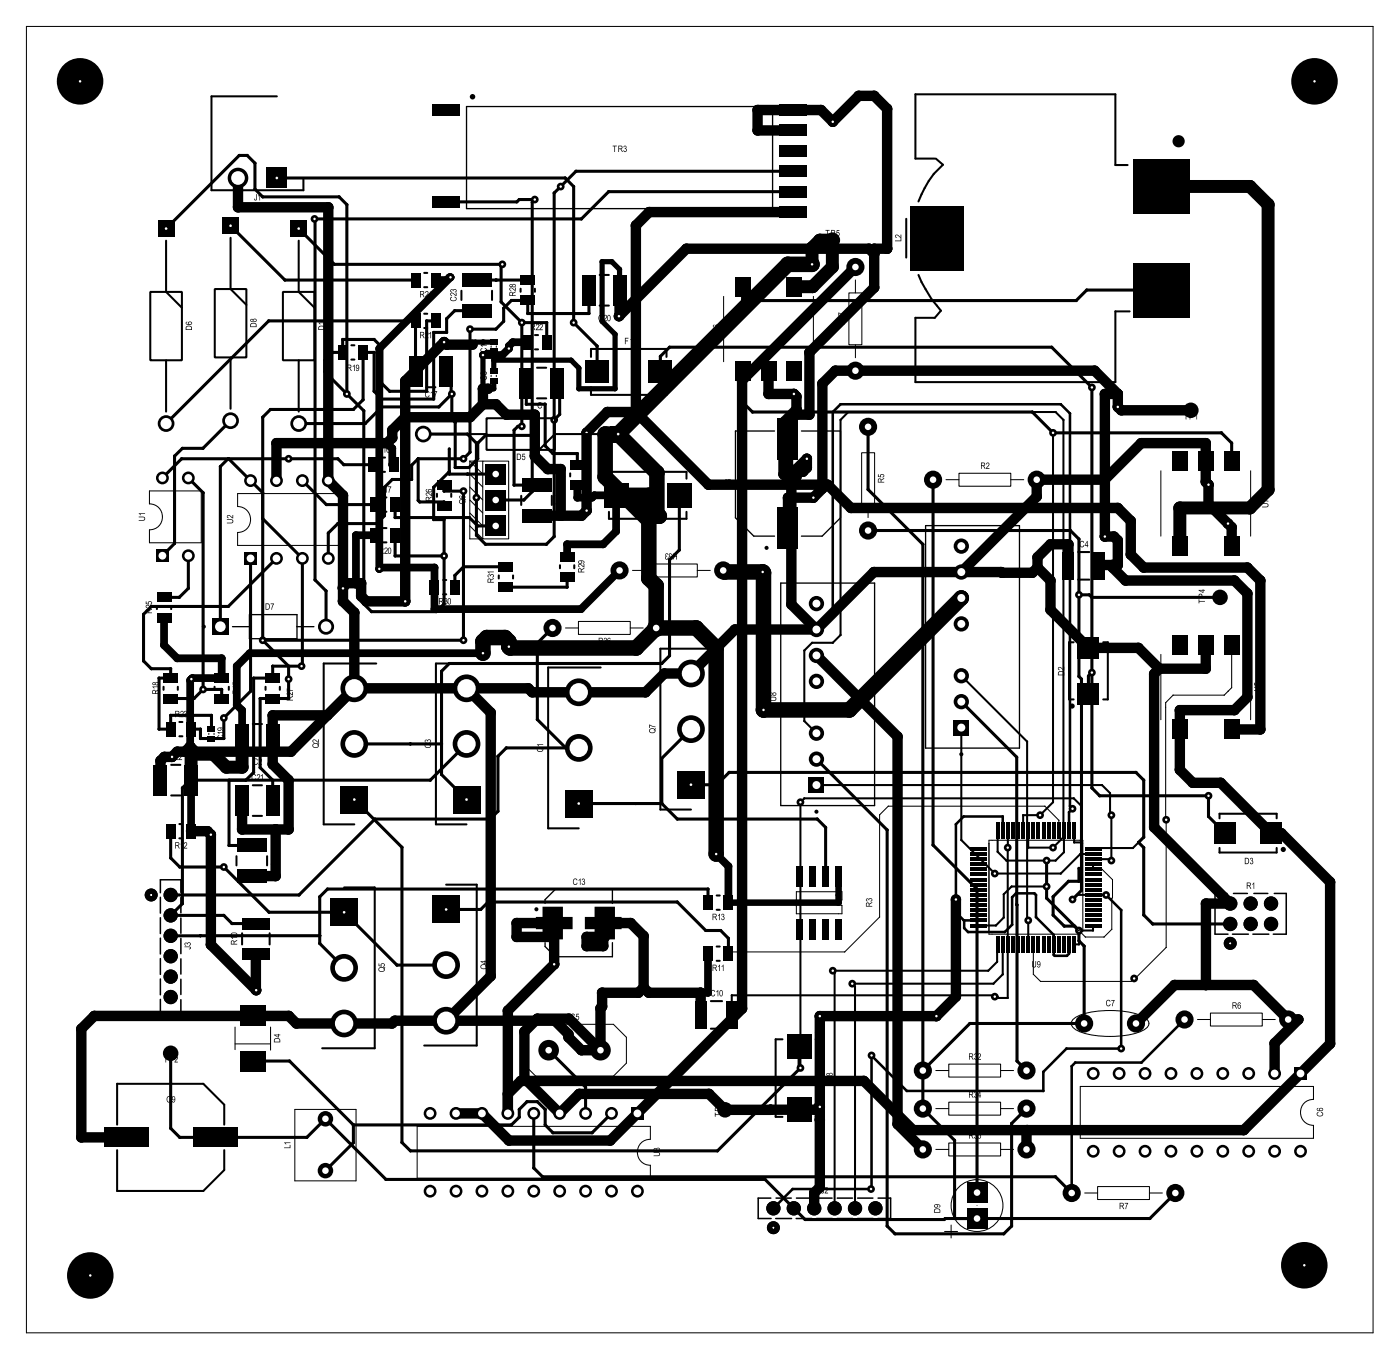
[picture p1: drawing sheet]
<svg xmlns="http://www.w3.org/2000/svg" width="137mm" height="133mm" viewBox="0 0 137 133" stroke-linecap="round" stroke-linejoin="round" font-family="sans-serif">
<g fill="#000">
<circle cx="23.3" cy="17.4" r=".51"/>
<circle cx="23.4" cy="15.2" r=".15"/>
<circle cx="24.2" cy="15.2" r=".15"/>
<circle cx="25" cy="18.5" r=".15"/>
<circle cx="25" cy="16" r=".15"/>
<circle cx="25.7" cy="19.3" r=".15"/>
<circle cx="33.2" cy="19.3" r=".15"/>
<circle cx="43.7" cy="19.8" r=".15"/>
<circle cx="50.7" cy="19.8" r=".15"/>
<circle cx="50.9" cy="19.5" r=".15"/>
<circle cx="52.2" cy="19.8" r=".15"/>
<circle cx="54.3" cy="18.9" r=".15"/>
<circle cx="55.4" cy="17.4" r=".15"/>
<circle cx="56.2" cy="18.3" r=".15"/>
<circle cx="56.5" cy="16.8" r=".15"/>
<circle cx="59.7" cy="18.8" r=".15"/>
<circle cx="74.3" cy="12.8" r=".51"/>
<circle cx="74.3" cy="10.8" r=".51"/>
<circle cx="77.7" cy="12.8" r=".51"/>
<circle cx="77.7" cy="10.8" r=".51"/>
<circle cx="77.7" cy="16.8" r=".15"/>
<circle cx="77.7" cy="18.8" r=".15"/>
<circle cx="80.5" cy="10.8" r=".51"/>
<circle cx="81.6" cy="11.9" r=".51"/>
<circle cx="84.2" cy="9.4" r=".51"/>
<circle cx="85.7" cy="9.4" r=".51"/>
<circle cx="87" cy="10.7" r=".51"/>
<circle cx="113.9" cy="18.3" r=".63"/>
<circle cx="122.5" cy="18.3" r=".63"/>
<circle cx="23.3" cy="20.3" r=".51"/>
<circle cx="26.3" cy="31.4" r=".15"/>
<circle cx="27.9" cy="27.4" r=".15"/>
<circle cx="30.9" cy="21.5" r=".15"/>
<circle cx="31.9" cy="36.4" r=".15"/>
<circle cx="31.9" cy="35.3" r=".15"/>
<circle cx="32.2" cy="20.3" r=".51"/>
<circle cx="32.6" cy="34.5" r=".15"/>
<circle cx="32.8" cy="25.9" r=".15"/>
<circle cx="33.6" cy="34.5" r=".15"/>
<circle cx="33.6" cy="33.3" r=".15"/>
<circle cx="34" cy="20" r=".15"/>
<circle cx="35.6" cy="39.2" r=".15"/>
<circle cx="35.6" cy="34.5" r=".15"/>
<circle cx="36.7" cy="33.3" r=".15"/>
<circle cx="36.7" cy="34.5" r=".15"/>
<circle cx="36.7" cy="38.3" r=".15"/>
<circle cx="37.2" cy="34.1" r=".38"/>
<circle cx="37.4" cy="39.1" r=".15"/>
<circle cx="37.4" cy="37.6" r=".15"/>
<circle cx="37.4" cy="39.9" r=".15"/>
<circle cx="37.4" cy="34" r=".15"/>
<circle cx="38.2" cy="38.3" r=".15"/>
<circle cx="39.7" cy="37.3" r=".51"/>
<circle cx="40.7" cy="31.4" r=".15"/>
<circle cx="40.7" cy="36.4" r=".15"/>
<circle cx="40.7" cy="27.4" r=".15"/>
<circle cx="41.8" cy="31.4" r=".15"/>
<circle cx="41.8" cy="38.3" r=".15"/>
<circle cx="42.5" cy="32.6" r=".15"/>
<circle cx="42.5" cy="39.1" r=".15"/>
<circle cx="42.7" cy="27.4" r=".38"/>
<circle cx="42.7" cy="31.4" r=".15"/>
<circle cx="43" cy="39.9" r=".15"/>
<circle cx="43.5" cy="33.5" r=".51"/>
<circle cx="43.7" cy="36.4" r=".15"/>
<circle cx="43.8" cy="33.8" r=".51"/>
<circle cx="43.8" cy="27.4" r=".38"/>
<circle cx="43.8" cy="32.6" r=".15"/>
<circle cx="43.8" cy="31.2" r=".15"/>
<circle cx="44.1" cy="27.2" r=".38"/>
<circle cx="44.2" cy="27.2" r=".38"/>
<circle cx="44.2" cy="36.4" r=".15"/>
<circle cx="44.2" cy="38.5" r=".15"/>
<circle cx="44.6" cy="30.4" r=".15"/>
<circle cx="46.3" cy="33.8" r=".51"/>
<circle cx="46.3" cy="33.8" r=".25"/>
<circle cx="46.6" cy="33.5" r=".25"/>
<circle cx="46.7" cy="30.4" r=".15"/>
<circle cx="46.7" cy="27.4" r=".15"/>
<circle cx="47.3" cy="39.6" r=".51"/>
<circle cx="47.3" cy="38.1" r=".51"/>
<circle cx="47.3" cy="34.8" r=".38"/>
<circle cx="47.3" cy="38.1" r=".25"/>
<circle cx="47.3" cy="33.5" r=".25"/>
<circle cx="47.5" cy="34.8" r=".25"/>
<circle cx="47.7" cy="34.5" r=".25"/>
<circle cx="47.8" cy="38.1" r=".51"/>
<circle cx="47.8" cy="38.1" r=".25"/>
<circle cx="48.4" cy="35.3" r=".25"/>
<circle cx="48.4" cy="34.4" r=".25"/>
<circle cx="48.4" cy="36.4" r=".25"/>
<circle cx="48.4" cy="37.3" r=".25"/>
<circle cx="48.4" cy="38.1" r=".25"/>
<circle cx="48.4" cy="33.5" r=".25"/>
<circle cx="48.4" cy="34.5" r=".25"/>
<circle cx="48.6" cy="39.6" r=".51"/>
<circle cx="48.6" cy="27.4" r=".15"/>
<circle cx="48.6" cy="32.3" r=".15"/>
<circle cx="49.1" cy="29.6" r=".15"/>
<circle cx="49.1" cy="26" r=".15"/>
<circle cx="49.2" cy="34.8" r=".38"/>
<circle cx="49.4" cy="30.2" r=".15"/>
<circle cx="49.4" cy="31.5" r=".15"/>
<circle cx="49.9" cy="34.1" r=".38"/>
<circle cx="49.9" cy="33.9" r=".38"/>
<circle cx="50.1" cy="29.4" r=".15"/>
<circle cx="50.3" cy="33.5" r=".38"/>
<circle cx="51.6" cy="33.5" r=".38"/>
<circle cx="51.6" cy="37.5" r=".15"/>
<circle cx="51.6" cy="39.6" r=".15"/>
<circle cx="51.7" cy="30.7" r=".15"/>
<circle cx="51.7" cy="27.4" r=".15"/>
<circle cx="51.7" cy="29.4" r=".15"/>
<circle cx="53.4" cy="39.6" r=".15"/>
<circle cx="53.6" cy="33.5" r=".15"/>
<circle cx="53.6" cy="31.6" r=".15"/>
<circle cx="54.6" cy="37.5" r=".15"/>
<circle cx="54.9" cy="37.5" r=".15"/>
<circle cx="56" cy="35.3" r=".25"/>
<circle cx="56.2" cy="31.6" r=".38"/>
<circle cx="56.7" cy="38.1" r=".25"/>
<circle cx="56.7" cy="36.1" r=".25"/>
<circle cx="57" cy="21.5" r=".15"/>
<circle cx="57.7" cy="28.4" r=".15"/>
<circle cx="57.7" cy="30.7" r=".15"/>
<circle cx="58.5" cy="36.4" r=".15"/>
<circle cx="58.5" cy="33.9" r=".15"/>
<circle cx="59" cy="31.5" r=".25"/>
<circle cx="59" cy="25.6" r=".25"/>
<circle cx="60" cy="25.6" r=".25"/>
<circle cx="60.3" cy="38.1" r=".25"/>
<circle cx="60.3" cy="32.7" r=".25"/>
<circle cx="60.7" cy="31" r=".51"/>
<circle cx="60.7" cy="30.9" r=".51"/>
<circle cx="60.7" cy="28.4" r=".51"/>
<circle cx="60.7" cy="26.4" r=".25"/>
<circle cx="60.7" cy="28.4" r=".25"/>
<circle cx="62.3" cy="22.1" r=".51"/>
<circle cx="63.6" cy="20.8" r=".51"/>
<circle cx="64.7" cy="36.4" r=".15"/>
<circle cx="64.7" cy="34.9" r=".15"/>
<circle cx="65.6" cy="34" r=".15"/>
<circle cx="67.3" cy="24.4" r=".51"/>
<circle cx="72.7" cy="37.3" r=".51"/>
<circle cx="72.8" cy="28.1" r=".15"/>
<circle cx="72.8" cy="29.5" r=".15"/>
<circle cx="72.8" cy="39.4" r=".15"/>
<circle cx="72.8" cy="36.4" r=".15"/>
<circle cx="75.3" cy="36.4" r=".51"/>
<circle cx="75.3" cy="38.6" r=".51"/>
<circle cx="77.2" cy="25.9" r=".76"/>
<circle cx="77.7" cy="20.8" r=".51"/>
<circle cx="77.8" cy="38.6" r=".51"/>
<circle cx="77.9" cy="28.1" r=".63"/>
<circle cx="78.1" cy="38.8" r=".51"/>
<circle cx="79.3" cy="34.5" r=".51"/>
<circle cx="79.6" cy="25.9" r=".76"/>
<circle cx="79.6" cy="25.9" r=".63"/>
<circle cx="79.6" cy="24.3" r=".63"/>
<circle cx="79.6" cy="28.1" r=".63"/>
<circle cx="80.4" cy="23.5" r=".63"/>
<circle cx="80.6" cy="37.6" r=".51"/>
<circle cx="81.6" cy="26.2" r=".63"/>
<circle cx="81.6" cy="23.5" r=".63"/>
<circle cx="81.9" cy="36.3" r=".51"/>
<circle cx="82.4" cy="39.6" r=".12"/>
<circle cx="83.8" cy="36.3" r=".51"/>
<circle cx="83.8" cy="26.2" r=".51"/>
<circle cx="85.2" cy="24.4" r=".51"/>
<circle cx="85.7" cy="24.9" r=".51"/>
<circle cx="85.7" cy="28.2" r=".51"/>
<circle cx="85.7" cy="24.4" r=".51"/>
<circle cx="87" cy="24.4" r=".51"/>
<circle cx="103.1" cy="34" r=".15"/>
<circle cx="104" cy="39.6" r=".12"/>
<circle cx="105.5" cy="29.5" r=".15"/>
<circle cx="106.5" cy="28.4" r=".15"/>
<circle cx="107.3" cy="36.3" r=".51"/>
<circle cx="108.3" cy="38.6" r=".51"/>
<circle cx="109.6" cy="38.6" r=".51"/>
<circle cx="109.6" cy="39.9" r=".51"/>
<circle cx="113.9" cy="28.4" r=".15"/>
<circle cx="124.3" cy="20" r=".63"/>
<circle cx="14.8" cy="59.4" r=".15"/>
<circle cx="16.1" cy="58.5" r=".15"/>
<circle cx="17.1" cy="44.7" r=".15"/>
<circle cx="17.1" cy="53.2" r=".15"/>
<circle cx="17.6" cy="58.5" r=".15"/>
<circle cx="17.8" cy="44.9" r=".15"/>
<circle cx="17.9" cy="43.9" r=".15"/>
<circle cx="18.5" cy="57.6" r=".15"/>
<circle cx="19.9" cy="43.9" r=".15"/>
<circle cx="19.9" cy="48.3" r=".15"/>
<circle cx="21.6" cy="45.7" r=".15"/>
<circle cx="22.4" cy="45" r=".15"/>
<circle cx="22.4" cy="59.4" r=".15"/>
<circle cx="25.8" cy="50.8" r=".15"/>
<circle cx="25.8" cy="40.9" r=".15"/>
<circle cx="25.8" cy="48.3" r=".15"/>
<circle cx="26.5" cy="40.1" r=".15"/>
<circle cx="27.1" cy="43.4" r=".51"/>
<circle cx="27.1" cy="47.1" r=".51"/>
<circle cx="30.9" cy="56.8" r=".15"/>
<circle cx="32" cy="57.9" r=".15"/>
<circle cx="32" cy="49.4" r=".15"/>
<circle cx="32.2" cy="47.1" r=".51"/>
<circle cx="32.2" cy="52.2" r=".15"/>
<circle cx="33.1" cy="45" r=".15"/>
<circle cx="33.1" cy="51.3" r=".15"/>
<circle cx="33.6" cy="58.9" r=".51"/>
<circle cx="33.6" cy="48.5" r=".51"/>
<circle cx="33.6" cy="57.5" r=".51"/>
<circle cx="33.6" cy="57.6" r=".51"/>
<circle cx="33.7" cy="45.5" r=".15"/>
<circle cx="34" cy="57.1" r=".51"/>
<circle cx="34.6" cy="40.1" r=".15"/>
<circle cx="34.9" cy="57.1" r=".51"/>
<circle cx="34.9" cy="57.1" r=".38"/>
<circle cx="34.9" cy="52.4" r=".38"/>
<circle cx="35.4" cy="57.1" r=".51"/>
<circle cx="35.4" cy="58.4" r=".51"/>
<circle cx="35.7" cy="59.2" r=".15"/>
<circle cx="35.7" cy="40.3" r=".15"/>
<circle cx="35.8" cy="41.5" r=".15"/>
<circle cx="35.9" cy="58.9" r=".51"/>
<circle cx="36.4" cy="59.9" r=".15"/>
<circle cx="36.6" cy="45.5" r=".15"/>
<circle cx="36.7" cy="52.4" r=".38"/>
<circle cx="36.7" cy="49.4" r=".15"/>
<circle cx="36.9" cy="51.3" r=".15"/>
<circle cx="37.2" cy="55.7" r=".38"/>
<circle cx="37.3" cy="55.6" r=".38"/>
<circle cx="37.7" cy="47.7" r=".15"/>
<circle cx="37.7" cy="50.5" r=".15"/>
<circle cx="37.9" cy="43.4" r=".51"/>
<circle cx="37.9" cy="43.4" r=".38"/>
<circle cx="38.4" cy="42.9" r=".51"/>
<circle cx="38.4" cy="42.1" r=".51"/>
<circle cx="38.4" cy="45.5" r=".38"/>
<circle cx="38.4" cy="43.9" r=".38"/>
<circle cx="38.5" cy="47" r=".15"/>
<circle cx="38.6" cy="45.5" r=".38"/>
<circle cx="38.7" cy="54.5" r=".15"/>
<circle cx="38.7" cy="52.4" r=".15"/>
<circle cx="38.7" cy="49.4" r=".15"/>
<circle cx="38.7" cy="50.7" r=".15"/>
<circle cx="39.7" cy="40.9" r=".51"/>
<circle cx="39.7" cy="58.9" r=".51"/>
<circle cx="40.4" cy="45.6" r=".15"/>
<circle cx="40.4" cy="47" r=".15"/>
<circle cx="41" cy="49" r=".15"/>
<circle cx="41" cy="45" r=".15"/>
<circle cx="41.1" cy="49.2" r=".15"/>
<circle cx="42.5" cy="47.7" r=".15"/>
<circle cx="42.5" cy="50.9" r=".15"/>
<circle cx="42.6" cy="59.7" r=".38"/>
<circle cx="42.6" cy="57.5" r=".38"/>
<circle cx="42.6" cy="55.6" r=".38"/>
<circle cx="42.8" cy="59.9" r=".15"/>
<circle cx="43.5" cy="59.2" r=".15"/>
<circle cx="43.5" cy="49.2" r=".15"/>
<circle cx="43.5" cy="48.1" r=".15"/>
<circle cx="43.5" cy="50.9" r=".15"/>
<circle cx="43.5" cy="49.5" r=".15"/>
<circle cx="43.5" cy="47.5" r=".15"/>
<circle cx="44" cy="46.2" r=".15"/>
<circle cx="44" cy="46.5" r=".15"/>
<circle cx="44" cy="44" r=".15"/>
<circle cx="44.3" cy="41.1" r=".15"/>
<circle cx="44.6" cy="56.4" r=".15"/>
<circle cx="44.6" cy="57.5" r=".15"/>
<circle cx="44.6" cy="45.8" r=".15"/>
<circle cx="44.6" cy="41.4" r=".15"/>
<circle cx="45.4" cy="55.5" r=".15"/>
<circle cx="45.8" cy="42.5" r=".15"/>
<circle cx="45.8" cy="46.5" r=".15"/>
<circle cx="46" cy="45.8" r=".15"/>
<circle cx="46" cy="50.7" r=".15"/>
<circle cx="46.1" cy="40.9" r=".51"/>
<circle cx="46.1" cy="44.3" r=".15"/>
<circle cx="46.7" cy="43.4" r=".15"/>
<circle cx="46.7" cy="52.4" r=".15"/>
<circle cx="46.8" cy="51.5" r=".15"/>
<circle cx="46.8" cy="43.4" r=".15"/>
<circle cx="46.8" cy="45" r=".15"/>
<circle cx="47.6" cy="42.7" r=".15"/>
<circle cx="47.6" cy="53.3" r=".15"/>
<circle cx="49.6" cy="55.5" r=".15"/>
<circle cx="49.6" cy="57.5" r=".15"/>
<circle cx="49.6" cy="40.6" r=".51"/>
<circle cx="50.4" cy="47.5" r=".15"/>
<circle cx="50.4" cy="42.2" r=".15"/>
<circle cx="50.8" cy="41.8" r=".15"/>
<circle cx="51.4" cy="49" r=".15"/>
<circle cx="52.2" cy="42.7" r=".15"/>
<circle cx="52.2" cy="48.2" r=".15"/>
<circle cx="52.4" cy="44.7" r=".51"/>
<circle cx="52.4" cy="40.6" r=".51"/>
<circle cx="52.6" cy="50.5" r=".51"/>
<circle cx="52.6" cy="47.5" r=".15"/>
<circle cx="53.4" cy="43.7" r=".15"/>
<circle cx="53.6" cy="53.3" r=".15"/>
<circle cx="53.7" cy="46" r=".51"/>
<circle cx="54.2" cy="44.4" r=".15"/>
<circle cx="54.3" cy="52.6" r=".15"/>
<circle cx="54.9" cy="40.6" r=".15"/>
<circle cx="55" cy="46" r=".51"/>
<circle cx="55" cy="50.5" r=".51"/>
<circle cx="55.6" cy="54.5" r=".38"/>
<circle cx="55.6" cy="53.3" r=".38"/>
<circle cx="55.6" cy="56.5" r=".15"/>
<circle cx="55.6" cy="57.5" r=".15"/>
<circle cx="56.6" cy="47.5" r=".38"/>
<circle cx="56.6" cy="48.8" r=".38"/>
<circle cx="56.6" cy="44.4" r=".15"/>
<circle cx="56.6" cy="45.5" r=".15"/>
<circle cx="56.9" cy="59.7" r=".38"/>
<circle cx="57" cy="50.5" r=".51"/>
<circle cx="57.5" cy="50" r=".51"/>
<circle cx="57.5" cy="42.4" r=".51"/>
<circle cx="58" cy="48.8" r=".38"/>
<circle cx="58.3" cy="48.5" r=".38"/>
<circle cx="59.1" cy="53.3" r=".38"/>
<circle cx="59.3" cy="46.7" r=".76"/>
<circle cx="59.3" cy="42.5" r=".76"/>
<circle cx="59.5" cy="40.4" r=".51"/>
<circle cx="60.4" cy="48.5" r=".76"/>
<circle cx="60.4" cy="48.5" r=".38"/>
<circle cx="60.4" cy="52.1" r=".38"/>
<circle cx="60.6" cy="42.5" r=".76"/>
<circle cx="60.7" cy="55.9" r=".38"/>
<circle cx="62.3" cy="40.4" r=".51"/>
<circle cx="63.5" cy="50.6" r=".76"/>
<circle cx="63.5" cy="50.5" r=".76"/>
<circle cx="63.5" cy="48.6" r=".76"/>
<circle cx="63.6" cy="51" r=".76"/>
<circle cx="63.6" cy="50.6" r=".76"/>
<circle cx="63.6" cy="56.7" r=".76"/>
<circle cx="63.6" cy="48.5" r=".76"/>
<circle cx="64.3" cy="57.4" r=".76"/>
<circle cx="64.4" cy="50.4" r=".76"/>
<circle cx="64.4" cy="46.3" r=".76"/>
<circle cx="64.6" cy="50.6" r=".76"/>
<circle cx="65.6" cy="54.8" r=".15"/>
<circle cx="66.6" cy="53.9" r=".15"/>
<circle cx="66.6" cy="48.5" r=".15"/>
<circle cx="69.4" cy="47.5" r=".51"/>
<circle cx="70.9" cy="55.9" r=".76"/>
<circle cx="71" cy="56" r=".76"/>
<circle cx="73.8" cy="40.4" r=".15"/>
<circle cx="74.8" cy="56" r=".76"/>
<circle cx="74.8" cy="56.1" r=".76"/>
<circle cx="76.8" cy="41.4" r=".51"/>
<circle cx="76.8" cy="46.5" r=".51"/>
<circle cx="77.2" cy="51.7" r=".51"/>
<circle cx="77.2" cy="48.8" r=".51"/>
<circle cx="77.2" cy="43" r=".51"/>
<circle cx="77.2" cy="46.2" r=".51"/>
<circle cx="77.6" cy="47.2" r=".51"/>
<circle cx="77.6" cy="59.2" r=".51"/>
<circle cx="78.1" cy="40.1" r=".51"/>
<circle cx="78.1" cy="46.7" r=".51"/>
<circle cx="78.1" cy="46" r=".51"/>
<circle cx="78.1" cy="40.6" r=".51"/>
<circle cx="78.7" cy="46.2" r=".51"/>
<circle cx="79.1" cy="45.8" r=".51"/>
<circle cx="79.1" cy="44.9" r=".51"/>
<circle cx="79.3" cy="40.6" r=".51"/>
<circle cx="79.7" cy="48.8" r=".51"/>
<circle cx="80.6" cy="47.9" r=".51"/>
<circle cx="81.1" cy="47.5" r=".51"/>
<circle cx="81.6" cy="40.4" r=".12"/>
<circle cx="82.4" cy="41.1" r=".1"/>
<circle cx="83.2" cy="40.4" r=".1"/>
<circle cx="83.4" cy="49.8" r=".51"/>
<circle cx="85.1" cy="48" r=".15"/>
<circle cx="85.7" cy="56" r=".51"/>
<circle cx="90.5" cy="53.3" r=".15"/>
<circle cx="94.2" cy="56" r=".51"/>
<circle cx="94.2" cy="58.6" r=".76"/>
<circle cx="98.1" cy="56" r=".51"/>
<circle cx="98.2" cy="56.1" r=".51"/>
<circle cx="101.2" cy="56.1" r=".51"/>
<circle cx="101.2" cy="40.4" r=".15"/>
<circle cx="101.6" cy="48.7" r=".51"/>
<circle cx="101.6" cy="47" r=".51"/>
<circle cx="101.7" cy="55.6" r=".51"/>
<circle cx="101.7" cy="54.6" r=".51"/>
<circle cx="103" cy="53.3" r=".51"/>
<circle cx="103" cy="56.9" r=".51"/>
<circle cx="103" cy="59.7" r=".51"/>
<circle cx="103.5" cy="40.4" r=".1"/>
<circle cx="104.2" cy="41.1" r=".1"/>
<circle cx="104.7" cy="53.3" r=".51"/>
<circle cx="104.7" cy="55.4" r=".51"/>
<circle cx="104.9" cy="40.5" r=".12"/>
<circle cx="104.9" cy="52" r=".15"/>
<circle cx="105.8" cy="52.8" r=".15"/>
<circle cx="106.8" cy="58.3" r=".15"/>
<circle cx="107" cy="58.5" r=".15"/>
<circle cx="107.7" cy="55.4" r=".51"/>
<circle cx="108.3" cy="47" r=".51"/>
<circle cx="108.3" cy="52.6" r=".51"/>
<circle cx="109.1" cy="55.4" r=".51"/>
<circle cx="109.1" cy="55.6" r=".51"/>
<circle cx="109.2" cy="52.6" r=".51"/>
<circle cx="109.6" cy="55.4" r=".51"/>
<circle cx="109.6" cy="52.9" r=".51"/>
<circle cx="109.6" cy="49.8" r=".51"/>
<circle cx="109.9" cy="40.2" r=".51"/>
<circle cx="110.3" cy="56.9" r=".51"/>
<circle cx="110.8" cy="54.3" r=".51"/>
<circle cx="110.8" cy="51" r=".51"/>
<circle cx="111.9" cy="43.4" r=".51"/>
<circle cx="112.1" cy="55.6" r=".51"/>
<circle cx="115.6" cy="53.5" r=".63"/>
<circle cx="115.6" cy="49.8" r=".63"/>
<circle cx="116.7" cy="40.2" r=".51"/>
<circle cx="118.2" cy="43.4" r=".51"/>
<circle cx="118.2" cy="45.2" r=".51"/>
<circle cx="118.2" cy="47.2" r=".51"/>
<circle cx="118.5" cy="49.4" r=".51"/>
<circle cx="118.5" cy="47.5" r=".51"/>
<circle cx="119.6" cy="58.5" r=".15"/>
<circle cx="119.7" cy="42.4" r=".15"/>
<circle cx="120.4" cy="51.3" r=".51"/>
<circle cx="120.7" cy="51.7" r=".51"/>
<circle cx="120.7" cy="53.5" r=".51"/>
<circle cx="120.7" cy="43.4" r=".15"/>
<circle cx="120.7" cy="45.2" r=".15"/>
<circle cx="121" cy="56.9" r=".51"/>
<circle cx="122.3" cy="58.1" r=".51"/>
<circle cx="122.3" cy="55.6" r=".51"/>
<circle cx="122.5" cy="49.8" r=".63"/>
<circle cx="123.5" cy="56.9" r=".51"/>
<circle cx="124.3" cy="48" r=".63"/>
<circle cx="14.1" cy="64.8" r=".15"/>
<circle cx="14.1" cy="60.2" r=".15"/>
<circle cx="14.8" cy="65.5" r=".15"/>
<circle cx="15.6" cy="66.4" r=".15"/>
<circle cx="15.6" cy="71.4" r=".15"/>
<circle cx="15.7" cy="74.5" r=".51"/>
<circle cx="15.7" cy="76.4" r=".51"/>
<circle cx="16.1" cy="63.2" r=".38"/>
<circle cx="16.1" cy="60.5" r=".38"/>
<circle cx="16.1" cy="74.2" r=".51"/>
<circle cx="16.7" cy="70.1" r=".15"/>
<circle cx="16.7" cy="68.4" r=".15"/>
<circle cx="16.7" cy="71.4" r=".15"/>
<circle cx="16.7" cy="65.5" r=".15"/>
<circle cx="16.7" cy="66.4" r=".15"/>
<circle cx="16.9" cy="74.2" r=".51"/>
<circle cx="17.4" cy="73.6" r=".51"/>
<circle cx="17.4" cy="64.5" r=".38"/>
<circle cx="17.9" cy="77.2" r=".15"/>
<circle cx="18.1" cy="73.6" r=".51"/>
<circle cx="18.6" cy="73.1" r=".51"/>
<circle cx="18.6" cy="73.1" r=".38"/>
<circle cx="18.6" cy="66.7" r=".38"/>
<circle cx="18.6" cy="76.4" r=".15"/>
<circle cx="18.7" cy="76.4" r=".63"/>
<circle cx="18.7" cy="73.9" r=".63"/>
<circle cx="18.7" cy="76.4" r=".38"/>
<circle cx="18.7" cy="71.4" r=".15"/>
<circle cx="18.8" cy="66.5" r=".38"/>
<circle cx="18.9" cy="66.4" r=".38"/>
<circle cx="19" cy="68.4" r=".15"/>
<circle cx="19.1" cy="73.6" r=".51"/>
<circle cx="19.6" cy="71.4" r=".15"/>
<circle cx="19.6" cy="72.4" r=".15"/>
<circle cx="20.7" cy="72.4" r=".15"/>
<circle cx="20.7" cy="70.1" r=".15"/>
<circle cx="20.7" cy="71.4" r=".15"/>
<circle cx="20.9" cy="73.9" r=".63"/>
<circle cx="21.7" cy="64.5" r=".38"/>
<circle cx="21.7" cy="66.4" r=".38"/>
<circle cx="21.7" cy="68.4" r=".15"/>
<circle cx="21.7" cy="67.5" r=".15"/>
<circle cx="21.9" cy="72.4" r=".15"/>
<circle cx="22.2" cy="75.2" r=".63"/>
<circle cx="22.5" cy="76.4" r=".15"/>
<circle cx="23.2" cy="65.3" r=".38"/>
<circle cx="23.2" cy="69.1" r=".38"/>
<circle cx="23.7" cy="78.4" r=".51"/>
<circle cx="23.7" cy="75.2" r=".63"/>
<circle cx="23.7" cy="72.4" r=".63"/>
<circle cx="23.7" cy="72.4" r=".38"/>
<circle cx="23.7" cy="69.6" r=".38"/>
<circle cx="24.1" cy="76.4" r=".15"/>
<circle cx="24.5" cy="64" r=".38"/>
<circle cx="24.6" cy="67.7" r=".15"/>
<circle cx="24.9" cy="75.7" r=".15"/>
<circle cx="24.9" cy="66.4" r=".15"/>
<circle cx="25.5" cy="75.2" r=".15"/>
<circle cx="25.5" cy="68.4" r=".15"/>
<circle cx="26.7" cy="70.1" r=".51"/>
<circle cx="26.7" cy="72.4" r=".51"/>
<circle cx="26.7" cy="74.9" r=".51"/>
<circle cx="26.7" cy="65.3" r=".15"/>
<circle cx="26.7" cy="68.4" r=".15"/>
<circle cx="26.7" cy="78.4" r=".15"/>
<circle cx="26.7" cy="66.4" r=".15"/>
<circle cx="26.7" cy="76.4" r=".15"/>
<circle cx="28.3" cy="76.4" r=".51"/>
<circle cx="28.3" cy="68.4" r=".15"/>
<circle cx="28.3" cy="65.3" r=".15"/>
<circle cx="28.5" cy="73.6" r=".51"/>
<circle cx="29.6" cy="65.2" r=".15"/>
<circle cx="32.1" cy="70.1" r=".51"/>
<circle cx="34.7" cy="67.4" r=".51"/>
<circle cx="34.7" cy="60" r=".51"/>
<circle cx="40.2" cy="72.9" r=".15"/>
<circle cx="42.2" cy="76.4" r=".15"/>
<circle cx="43.3" cy="72.9" r=".15"/>
<circle cx="43.3" cy="65.8" r=".15"/>
<circle cx="43.3" cy="75.9" r=".15"/>
<circle cx="44" cy="65" r=".15"/>
<circle cx="45.7" cy="67.4" r=".51"/>
<circle cx="47.3" cy="62.9" r=".76"/>
<circle cx="47.3" cy="64" r=".76"/>
<circle cx="47.3" cy="64" r=".38"/>
<circle cx="47.7" cy="62.5" r=".76"/>
<circle cx="48.1" cy="69.8" r=".51"/>
<circle cx="48.8" cy="74.1" r=".15"/>
<circle cx="48.8" cy="79.5" r=".15"/>
<circle cx="49.5" cy="62.5" r=".76"/>
<circle cx="49.6" cy="73.3" r=".15"/>
<circle cx="49.9" cy="62.9" r=".76"/>
<circle cx="49.9" cy="63.4" r=".76"/>
<circle cx="50" cy="63.5" r=".76"/>
<circle cx="51.8" cy="67.4" r=".51"/>
<circle cx="52.2" cy="67.8" r=".51"/>
<circle cx="52.7" cy="70.5" r=".15"/>
<circle cx="52.7" cy="63" r=".15"/>
<circle cx="55.5" cy="73.3" r=".15"/>
<circle cx="56.7" cy="67.8" r=".51"/>
<circle cx="62.3" cy="78.7" r=".15"/>
<circle cx="62.4" cy="63.5" r=".76"/>
<circle cx="63.3" cy="67.8" r=".51"/>
<circle cx="64.3" cy="61.5" r=".76"/>
<circle cx="64.9" cy="65" r=".15"/>
<circle cx="64.9" cy="78.7" r=".15"/>
<circle cx="64.9" cy="74.3" r=".15"/>
<circle cx="65.1" cy="66" r=".51"/>
<circle cx="65.6" cy="64.2" r=".15"/>
<circle cx="67.7" cy="66" r=".51"/>
<circle cx="68.2" cy="61.5" r=".76"/>
<circle cx="70.2" cy="63.5" r=".76"/>
<circle cx="70.3" cy="76.9" r=".15"/>
<circle cx="71.5" cy="75.7" r=".15"/>
<circle cx="72" cy="61.7" r=".51"/>
<circle cx="74.8" cy="69.6" r=".76"/>
<circle cx="78.8" cy="78.2" r=".1"/>
<circle cx="78.8" cy="63.7" r=".1"/>
<circle cx="78.8" cy="70.6" r=".1"/>
<circle cx="79.6" cy="63" r=".1"/>
<circle cx="80" cy="61.7" r=".51"/>
<circle cx="80" cy="64.2" r=".51"/>
<circle cx="80" cy="71.8" r=".1"/>
<circle cx="80" cy="76.9" r=".1"/>
<circle cx="80" cy="74.4" r=".15"/>
<circle cx="81.6" cy="63" r=".1"/>
<circle cx="81.6" cy="60.1" r=".12"/>
<circle cx="82.4" cy="62.2" r=".1"/>
<circle cx="83.3" cy="69.6" r=".76"/>
<circle cx="86.2" cy="79.8" r=".05"/>
<circle cx="87.1" cy="79" r=".05"/>
<circle cx="88" cy="72.2" r=".51"/>
<circle cx="99.7" cy="74.2" r=".15"/>
<circle cx="100.3" cy="79.9" r=".1"/>
<circle cx="100.7" cy="72.7" r=".1"/>
<circle cx="102.4" cy="79" r=".05"/>
<circle cx="103.2" cy="78.6" r=".1"/>
<circle cx="104.8" cy="79.6" r=".12"/>
<circle cx="104.9" cy="79" r=".12"/>
<circle cx="105.2" cy="78.2" r=".1"/>
<circle cx="105.8" cy="66.3" r=".15"/>
<circle cx="106" cy="66.5" r=".15"/>
<circle cx="106" cy="79" r=".1"/>
<circle cx="106.7" cy="63.5" r=".51"/>
<circle cx="106.7" cy="68" r=".15"/>
<circle cx="106.7" cy="66.2" r=".15"/>
<circle cx="107" cy="77.2" r=".15"/>
<circle cx="107.8" cy="78" r=".15"/>
<circle cx="108" cy="76.9" r=".1"/>
<circle cx="108.8" cy="77.7" r=".1"/>
<circle cx="111.3" cy="75.7" r=".15"/>
<circle cx="111.6" cy="63.5" r=".51"/>
<circle cx="112.1" cy="76.4" r=".15"/>
<circle cx="113.1" cy="66" r=".51"/>
<circle cx="113.6" cy="65.5" r=".51"/>
<circle cx="114.3" cy="68.8" r=".05"/>
<circle cx="114.3" cy="69.3" r=".05"/>
<circle cx="115" cy="68.1" r=".05"/>
<circle cx="115.6" cy="69.6" r=".51"/>
<circle cx="115.6" cy="75.4" r=".51"/>
<circle cx="115.6" cy="71.5" r=".51"/>
<circle cx="116.9" cy="76.7" r=".51"/>
<circle cx="118.2" cy="63.2" r=".51"/>
<circle cx="118.2" cy="65.5" r=".51"/>
<circle cx="118.5" cy="80" r=".15"/>
<circle cx="119.7" cy="76.7" r=".51"/>
<circle cx="120" cy="68.1" r=".05"/>
<circle cx="120.4" cy="67.7" r=".05"/>
<circle cx="120.7" cy="71.5" r=".51"/>
<circle cx="120.7" cy="63.2" r=".05"/>
<circle cx="120.7" cy="67.4" r=".05"/>
<circle cx="121" cy="69.6" r=".51"/>
<circle cx="122.3" cy="68.3" r=".51"/>
<circle cx="123.5" cy="71.5" r=".51"/>
<circle cx="9.2" cy="99.5" r=".51"/>
<circle cx="16.7" cy="84.1" r=".15"/>
<circle cx="16.7" cy="81.4" r=".15"/>
<circle cx="17.6" cy="84.9" r=".15"/>
<circle cx="17.9" cy="88.5" r=".15"/>
<circle cx="18.7" cy="81.4" r=".51"/>
<circle cx="18.7" cy="81.4" r=".38"/>
<circle cx="19.6" cy="91.7" r=".15"/>
<circle cx="20.3" cy="81.4" r=".51"/>
<circle cx="20.7" cy="92.6" r=".51"/>
<circle cx="20.7" cy="81.8" r=".51"/>
<circle cx="21.9" cy="89.7" r=".15"/>
<circle cx="22.5" cy="82.8" r=".15"/>
<circle cx="22.7" cy="90.5" r=".15"/>
<circle cx="23.7" cy="81.3" r=".51"/>
<circle cx="24.7" cy="85.8" r=".51"/>
<circle cx="24.7" cy="82.8" r=".15"/>
<circle cx="24.8" cy="99.5" r=".51"/>
<circle cx="25.1" cy="97" r=".51"/>
<circle cx="25.1" cy="93.5" r=".51"/>
<circle cx="25.1" cy="90.5" r=".15"/>
<circle cx="26.4" cy="89.4" r=".15"/>
<circle cx="27" cy="85.8" r=".51"/>
<circle cx="27" cy="81.3" r=".51"/>
<circle cx="28.3" cy="81.3" r=".51"/>
<circle cx="28.3" cy="99.5" r=".51"/>
<circle cx="29.3" cy="87.7" r=".15"/>
<circle cx="31.3" cy="87.9" r=".15"/>
<circle cx="31.3" cy="92.4" r=".15"/>
<circle cx="31.3" cy="91.7" r=".15"/>
<circle cx="32.1" cy="87.1" r=".15"/>
<circle cx="36.8" cy="80.2" r=".15"/>
<circle cx="38.9" cy="94.6" r=".15"/>
<circle cx="39.4" cy="83" r=".15"/>
<circle cx="47.1" cy="89.1" r=".15"/>
<circle cx="47.9" cy="88.4" r=".15"/>
<circle cx="48.1" cy="80.2" r=".15"/>
<circle cx="48.1" cy="95.6" r=".51"/>
<circle cx="49.8" cy="99" r=".51"/>
<circle cx="50.6" cy="90.4" r=".51"/>
<circle cx="50.6" cy="91.8" r=".51"/>
<circle cx="52.7" cy="99.8" r=".51"/>
<circle cx="54.2" cy="90.4" r=".51"/>
<circle cx="54.2" cy="91.8" r=".51"/>
<circle cx="54.3" cy="90.4" r=".51"/>
<circle cx="54.3" cy="94.5" r=".51"/>
<circle cx="55.8" cy="99.8" r=".51"/>
<circle cx="57.5" cy="92.7" r=".51"/>
<circle cx="57.5" cy="91.8" r=".51"/>
<circle cx="58.9" cy="98.8" r=".51"/>
<circle cx="59" cy="97.3" r=".51"/>
<circle cx="59" cy="98.6" r=".51"/>
<circle cx="59.1" cy="92.7" r=".51"/>
<circle cx="59.1" cy="90.4" r=".51"/>
<circle cx="59.3" cy="90.4" r=".51"/>
<circle cx="59.3" cy="91.8" r=".51"/>
<circle cx="61.8" cy="90.4" r=".51"/>
<circle cx="62.6" cy="97.3" r=".51"/>
<circle cx="63.1" cy="96.8" r=".51"/>
<circle cx="63.1" cy="91.7" r=".51"/>
<circle cx="63.6" cy="97.3" r=".51"/>
<circle cx="66.4" cy="80.2" r=".15"/>
<circle cx="66.4" cy="88.4" r=".15"/>
<circle cx="68.7" cy="97.3" r=".51"/>
<circle cx="68.7" cy="99.2" r=".51"/>
<circle cx="68.7" cy="97.3" r=".38"/>
<circle cx="68.7" cy="99.3" r=".51"/>
<circle cx="68.7" cy="99.4" r=".51"/>
<circle cx="69.2" cy="91.2" r=".15"/>
<circle cx="69.4" cy="93.4" r=".38"/>
<circle cx="69.4" cy="97.3" r=".38"/>
<circle cx="69.4" cy="88.4" r=".15"/>
<circle cx="69.4" cy="87.1" r=".15"/>
<circle cx="70.2" cy="83.7" r=".76"/>
<circle cx="70.2" cy="83.7" r=".38"/>
<circle cx="70.6" cy="91.2" r=".15"/>
<circle cx="71.4" cy="84.9" r=".38"/>
<circle cx="71.4" cy="88.4" r=".38"/>
<circle cx="71.4" cy="88.4" r=".32"/>
<circle cx="71.4" cy="93.4" r=".05"/>
<circle cx="71.4" cy="91.9" r=".15"/>
<circle cx="71.4" cy="93.4" r=".15"/>
<circle cx="71.6" cy="93.3" r=".05"/>
<circle cx="71.7" cy="99.4" r=".1"/>
<circle cx="71.7" cy="97.5" r=".1"/>
<circle cx="72.7" cy="98.8" r=".51"/>
<circle cx="80.1" cy="80.2" r=".15"/>
<circle cx="80.4" cy="99.6" r=".51"/>
<circle cx="80.9" cy="85.8" r=".15"/>
<circle cx="80.9" cy="81.1" r=".15"/>
<circle cx="81.8" cy="95.3" r=".1"/>
<circle cx="82.2" cy="88.4" r=".32"/>
<circle cx="82.2" cy="85.8" r=".32"/>
<circle cx="82.8" cy="93.3" r=".05"/>
<circle cx="83.8" cy="96.7" r=".1"/>
<circle cx="86.2" cy="89.8" r=".05"/>
<circle cx="87" cy="81.3" r=".15"/>
<circle cx="91.5" cy="82.8" r=".15"/>
<circle cx="91.8" cy="99.6" r=".51"/>
<circle cx="93.7" cy="88.1" r=".51"/>
<circle cx="93.7" cy="97.6" r=".51"/>
<circle cx="93.7" cy="80.8" r=".12"/>
<circle cx="93.7" cy="89.4" r=".12"/>
<circle cx="94.2" cy="82.3" r=".1"/>
<circle cx="94.5" cy="80" r=".12"/>
<circle cx="94.5" cy="90.2" r=".12"/>
<circle cx="94.5" cy="90.9" r=".12"/>
<circle cx="94.9" cy="91.3" r=".12"/>
<circle cx="95.8" cy="87.1" r=".15"/>
<circle cx="95.9" cy="90.7" r=".1"/>
<circle cx="95.9" cy="90.2" r=".12"/>
<circle cx="96.9" cy="95.1" r=".1"/>
<circle cx="97.4" cy="96.4" r=".1"/>
<circle cx="97.6" cy="90.7" r=".1"/>
<circle cx="97.6" cy="97.7" r=".1"/>
<circle cx="97.6" cy="97.5" r=".1"/>
<circle cx="97.7" cy="94.2" r=".1"/>
<circle cx="97.7" cy="92.5" r=".1"/>
<circle cx="97.8" cy="97.7" r=".1"/>
<circle cx="97.8" cy="81.3" r=".1"/>
<circle cx="97.8" cy="92.5" r=".1"/>
<circle cx="97.8" cy="83.5" r=".1"/>
<circle cx="97.9" cy="97.8" r=".1"/>
<circle cx="98.3" cy="80" r=".12"/>
<circle cx="98.3" cy="81.3" r=".12"/>
<circle cx="98.3" cy="95.5" r=".1"/>
<circle cx="98.3" cy="92.5" r=".1"/>
<circle cx="98.4" cy="87.6" r=".1"/>
<circle cx="98.4" cy="89.9" r=".1"/>
<circle cx="98.5" cy="91.3" r=".12"/>
<circle cx="98.7" cy="84.3" r=".1"/>
<circle cx="98.8" cy="97.8" r=".1"/>
<circle cx="98.8" cy="81.3" r=".1"/>
<circle cx="98.8" cy="83" r=".1"/>
<circle cx="99.2" cy="86.9" r=".1"/>
<circle cx="99.2" cy="90.6" r=".12"/>
<circle cx="99.2" cy="87.9" r=".12"/>
<circle cx="99.6" cy="87.5" r=".12"/>
<circle cx="99.7" cy="88.6" r=".15"/>
<circle cx="99.7" cy="88.7" r=".15"/>
<circle cx="100.3" cy="81.3" r=".1"/>
<circle cx="100.7" cy="90.1" r=".1"/>
<circle cx="100.8" cy="81.3" r=".1"/>
<circle cx="100.8" cy="83.1" r=".1"/>
<circle cx="100.8" cy="92.5" r=".1"/>
<circle cx="101.3" cy="95.5" r=".05"/>
<circle cx="101.3" cy="92.5" r=".05"/>
<circle cx="101.4" cy="87.5" r=".12"/>
<circle cx="101.5" cy="87.7" r=".12"/>
<circle cx="101.5" cy="89.9" r=".12"/>
<circle cx="102" cy="96.2" r=".05"/>
<circle cx="102.6" cy="88" r=".15"/>
<circle cx="103.2" cy="87.9" r=".15"/>
<circle cx="103.2" cy="89.7" r=".15"/>
<circle cx="103.3" cy="93.6" r=".12"/>
<circle cx="103.3" cy="92.5" r=".12"/>
<circle cx="103.3" cy="91.6" r=".12"/>
<circle cx="103.4" cy="93.6" r=".12"/>
<circle cx="103.5" cy="84.3" r=".1"/>
<circle cx="103.8" cy="80.4" r=".05"/>
<circle cx="103.8" cy="81.3" r=".05"/>
<circle cx="104" cy="85.6" r=".1"/>
<circle cx="104.2" cy="82" r=".1"/>
<circle cx="104.3" cy="81.3" r=".1"/>
<circle cx="104.3" cy="83.5" r=".1"/>
<circle cx="104.3" cy="90.7" r=".15"/>
<circle cx="104.6" cy="93.6" r=".12"/>
<circle cx="104.7" cy="86.3" r=".15"/>
<circle cx="104.8" cy="81.3" r=".12"/>
<circle cx="104.8" cy="93.4" r=".12"/>
<circle cx="104.8" cy="92.5" r=".12"/>
<circle cx="105.3" cy="81.3" r=".1"/>
<circle cx="105.3" cy="92.5" r=".1"/>
<circle cx="105.3" cy="82.5" r=".1"/>
<circle cx="105.3" cy="90.7" r=".15"/>
<circle cx="105.6" cy="87.7" r=".1"/>
<circle cx="105.8" cy="85.1" r=".15"/>
<circle cx="105.8" cy="86.3" r=".15"/>
<circle cx="105.8" cy="92.2" r=".15"/>
<circle cx="105.8" cy="92.5" r=".1"/>
<circle cx="105.9" cy="83.7" r=".1"/>
<circle cx="106" cy="87.2" r=".15"/>
<circle cx="106" cy="82.5" r=".1"/>
<circle cx="106.3" cy="92.7" r=".15"/>
<circle cx="106.4" cy="91.8" r=".05"/>
<circle cx="107.1" cy="85.2" r=".05"/>
<circle cx="107.1" cy="87.7" r=".12"/>
<circle cx="107.1" cy="84.7" r=".1"/>
<circle cx="107.1" cy="87.7" r=".1"/>
<circle cx="107.1" cy="90.7" r=".1"/>
<circle cx="107.1" cy="91.2" r=".1"/>
<circle cx="107.1" cy="83.7" r=".1"/>
<circle cx="107.1" cy="84.2" r=".1"/>
<circle cx="107.1" cy="83.2" r=".1"/>
<circle cx="107.1" cy="85.2" r=".1"/>
<circle cx="107.1" cy="83.1" r=".1"/>
<circle cx="108" cy="85.2" r=".05"/>
<circle cx="108.2" cy="91.8" r=".05"/>
<circle cx="108.4" cy="87.7" r=".12"/>
<circle cx="108.8" cy="84.2" r=".1"/>
<circle cx="108.8" cy="80" r=".1"/>
<circle cx="108.9" cy="80" r=".1"/>
<circle cx="109" cy="91" r=".05"/>
<circle cx="109" cy="88" r=".05"/>
<circle cx="109" cy="86.2" r=".05"/>
<circle cx="109" cy="87.9" r=".05"/>
<circle cx="109.9" cy="89.2" r=".12"/>
<circle cx="110.9" cy="96.2" r=".05"/>
<circle cx="111.1" cy="83.1" r=".1"/>
<circle cx="111.3" cy="95.9" r=".05"/>
<circle cx="111.6" cy="82.5" r=".15"/>
<circle cx="111.6" cy="82.5" r=".1"/>
<circle cx="112.1" cy="82" r=".15"/>
<circle cx="112.1" cy="83" r=".15"/>
<circle cx="112.1" cy="89.6" r=".15"/>
<circle cx="113" cy="90.5" r=".15"/>
<circle cx="113.1" cy="81.1" r=".51"/>
<circle cx="114.3" cy="80.3" r=".05"/>
<circle cx="114.3" cy="92.8" r=".05"/>
<circle cx="115.1" cy="96.5" r=".51"/>
<circle cx="118.2" cy="96.5" r=".51"/>
<circle cx="118.2" cy="88.5" r=".51"/>
<circle cx="120.1" cy="81.6" r=".15"/>
<circle cx="120.6" cy="88.5" r=".51"/>
<circle cx="122.9" cy="96.5" r=".51"/>
<circle cx="124.6" cy="81.6" r=".51"/>
<circle cx="125.6" cy="81.6" r=".51"/>
<circle cx="126.3" cy="99.9" r=".51"/>
<circle cx="127.3" cy="99.9" r=".51"/>
<circle cx="130.4" cy="86.4" r=".51"/>
<circle cx="8" cy="111.4" r=".51"/>
<circle cx="8" cy="100.8" r=".51"/>
<circle cx="12.4" cy="111.4" r=".51"/>
<circle cx="16.7" cy="103.2" r=".15"/>
<circle cx="16.7" cy="110.5" r=".15"/>
<circle cx="17.6" cy="111.4" r=".15"/>
<circle cx="21.1" cy="111.4" r=".15"/>
<circle cx="24.8" cy="104" r=".15"/>
<circle cx="28.4" cy="104" r=".15"/>
<circle cx="29" cy="100.3" r=".51"/>
<circle cx="30.1" cy="111.4" r=".15"/>
<circle cx="33.7" cy="100.3" r=".51"/>
<circle cx="34.6" cy="112" r=".15"/>
<circle cx="34.6" cy="110.2" r=".15"/>
<circle cx="37.8" cy="115.6" r=".15"/>
<circle cx="38.4" cy="100.3" r=".51"/>
<circle cx="38.7" cy="100" r=".51"/>
<circle cx="39.4" cy="111.9" r=".15"/>
<circle cx="40.2" cy="112.8" r=".15"/>
<circle cx="43.7" cy="100" r=".51"/>
<circle cx="44.7" cy="109.1" r=".51"/>
<circle cx="47.2" cy="109.1" r=".51"/>
<circle cx="49.8" cy="107.2" r=".51"/>
<circle cx="49.8" cy="109.1" r=".51"/>
<circle cx="49.9" cy="111.7" r=".51"/>
<circle cx="50.1" cy="110.2" r=".15"/>
<circle cx="50.9" cy="109.5" r=".15"/>
<circle cx="50.9" cy="108.7" r=".15"/>
<circle cx="51" cy="105.9" r=".51"/>
<circle cx="51.4" cy="101.1" r=".51"/>
<circle cx="51.4" cy="105.6" r=".51"/>
<circle cx="51.7" cy="107.9" r=".15"/>
<circle cx="52.3" cy="114.4" r=".15"/>
<circle cx="52.7" cy="107.9" r=".15"/>
<circle cx="53.2" cy="115.3" r=".15"/>
<circle cx="53.4" cy="110.2" r=".15"/>
<circle cx="53.4" cy="108.7" r=".15"/>
<circle cx="54.2" cy="111" r=".15"/>
<circle cx="54.4" cy="100" r=".51"/>
<circle cx="54.9" cy="109.1" r=".51"/>
<circle cx="55.7" cy="101.6" r=".51"/>
<circle cx="55.7" cy="101.3" r=".51"/>
<circle cx="56.8" cy="107.2" r=".51"/>
<circle cx="57" cy="102.9" r=".51"/>
<circle cx="57.4" cy="106.5" r=".15"/>
<circle cx="58" cy="111" r=".15"/>
<circle cx="58.9" cy="102.9" r=".51"/>
<circle cx="59.8" cy="111.7" r=".51"/>
<circle cx="62.5" cy="109.1" r=".51"/>
<circle cx="69.5" cy="107.2" r=".51"/>
<circle cx="70.3" cy="112.8" r=".15"/>
<circle cx="71.1" cy="108.7" r=".51"/>
<circle cx="75" cy="115.6" r=".15"/>
<circle cx="75.5" cy="108.7" r=".51"/>
<circle cx="77.7" cy="116.5" r=".12"/>
<circle cx="78.3" cy="108.7" r=".51"/>
<circle cx="78.3" cy="104.5" r=".15"/>
<circle cx="78.3" cy="102.5" r=".15"/>
<circle cx="78.9" cy="119.5" r=".15"/>
<circle cx="79.8" cy="118.4" r=".51"/>
<circle cx="79.8" cy="116.9" r=".51"/>
<circle cx="80" cy="108.7" r=".51"/>
<circle cx="80.3" cy="108.4" r=".51"/>
<circle cx="80.4" cy="108.4" r=".51"/>
<circle cx="80.4" cy="116.3" r=".51"/>
<circle cx="80.4" cy="109.7" r=".51"/>
<circle cx="84.7" cy="105.9" r=".51"/>
<circle cx="85.4" cy="116.5" r=".12"/>
<circle cx="85.4" cy="103.4" r=".12"/>
<circle cx="85.6" cy="103.6" r=".12"/>
<circle cx="88" cy="110.1" r=".51"/>
<circle cx="88.9" cy="106.9" r=".12"/>
<circle cx="89.5" cy="110.7" r=".51"/>
<circle cx="90.5" cy="112.6" r=".51"/>
<circle cx="92.5" cy="119.5" r=".15"/>
<circle cx="92.6" cy="119.4" r=".15"/>
<circle cx="93.6" cy="119.4" r=".15"/>
<circle cx="93.6" cy="111.7" r=".15"/>
<circle cx="95.1" cy="100.3" r=".15"/>
<circle cx="99.2" cy="110.1" r=".15"/>
<circle cx="99.7" cy="104" r=".15"/>
<circle cx="100.6" cy="110.8" r=".51"/>
<circle cx="100.6" cy="112.6" r=".51"/>
<circle cx="100.7" cy="110.7" r=".51"/>
<circle cx="102.3" cy="105" r=".12"/>
<circle cx="102.3" cy="106.9" r=".12"/>
<circle cx="103.5" cy="115.3" r=".15"/>
<circle cx="104.5" cy="102.7" r=".12"/>
<circle cx="105" cy="104.5" r=".12"/>
<circle cx="105.4" cy="104.1" r=".12"/>
<circle cx="111.3" cy="100.3" r=".51"/>
<circle cx="111.9" cy="104.1" r=".12"/>
<circle cx="112.7" cy="119.4" r=".15"/>
<circle cx="121.9" cy="110.7" r=".51"/>
<circle cx="124.9" cy="105.2" r=".51"/>
<circle cx="124.9" cy="102.2" r=".51"/>
<circle cx="127.5" cy="105.2" r=".51"/>
<circle cx="130.4" cy="102.3" r=".51"/>
<circle cx="87" cy="120.1" r=".15"/>
<circle cx="87.7" cy="120.9" r=".15"/>
<circle cx="98.4" cy="120.9" r=".15"/>
<circle cx="99.2" cy="120.1" r=".15"/>
</g>
<g fill="none" stroke="#000" stroke-width=".3">
<path d="M27.1 17.4h28.3l.8 .9v13.3l2.3 2.3v2.5M43.7 19.8h7l.2-.3h1.5l-.2 .3v28.4l-.9 .8h-2.7M77.7 16.8h-21.2l-2.2 2.1v33.7l-.7 .7h-6l-.9-.9v-9l-.9-.9h-4.3M77.7 18.8h-18l-2.7 2.6h-26.2M16.3 22.4l7.1-7.2h.8l.8 .8v2.5l.7 .8h7.5l.8 .7v18.6M22.6 22.1l5.3 5.3h12.8M29.3 22.4l3.5 3.5h16.4l-.1 .1v3.6l2 2M30.9 21.4v35.4l1.1 1.1v3.5M34 38.6l1.7 1.6v19l.7 .7h6.4l.7-.7v-8.3h-1v-3.2l1.5-1.5M40.7 36.4v-5h-14.4l-10 10.1M42.7 31.4h-.9v6.9h-3.6l-.8-.7v-3.6l-.7-.7h-3.1v1.2h-1l-.8 .8v1.1l2.2 2.2M43.7 36.4h.5v2.1l.1 .1"/>
<path d="M44.3 38.6l-1.3 1.3h-5.6l-1.6 1.6h-6.5M44.3 38.6v2.5l.3 .3v4.4h1.4l.8-.9v-1.5l.8-.7h4.6M46.7 27.4h.1M46.7 30.4h-2.1l-.8 .8v1.4h-1.3v6.5h-5.1l-.7-.8v-3.8h-1.1v4.7l-1 .9h-8.1l-.8 .8v21.8M46.7 27.4h5M48.6 27.4h.1M51.1 31.6h2.5v1.9M51.1 31.6v10.2h-.3l-.4 .3v5.4h2.2M51.6 37.5v2.1h1.8v4.1l.8 .7h2.4v1.1M54.6 37.5h.3v3.1l-.6 .5M57.7 28.4v2.3h-6v-1.3h-1.6l-.7 .8v1.3l-.8 .7h-2.5v12.1l-.7 .6h-4.4M64.7 36.4v-1.5l.9-.9h37.5l3.9 4v39.2l.8 .8h10.7v2l1.6 1.6"/>
<path d="M72.8 28.1v1.3h32.7l1-1h7.4M72.8 36.4v3l1 1h27.4l2 2h16.5l1 1v1.8M18.5 54.4v3.2l-.9 .9h-1.5M18.5 46.8l1.4 1.5v19.2M22.4 44.9l-.8 .8v15.7M22.4 44.9l3.3 3.4M22.6 41.2l-2.7 2.7h-2l-.8 .8v8.5l-1.2 1.2M24.6 54.7v13l-2.7 2.6v2.1h-2.3v-1h-.9M25.7 50.8l3.9 3.9v10.5v.1h-2.9v1.1h-1.8v9.3l-.8 .7M27.1 54.7l-4.7 4.7h-7.6l-.7 .8v4.6l.7 .7h1.9v.9h-1.1v5h1.1v-1.3h4v1.3M29.6 47.1l2.4 2.3h4.7M36.6 45.5h-2.9l-.6-.6h-15.3l-1.9 1.9"/>
<path d="M38.7 49.4v1.3h7.3l.8 .8h1.8M38.7 52.4v2.1h4.8M41 44.9v4.1l.1 .2h2.4v.3M41 44.9l-.7 .7v1.4h-1.9l-.7 .7v2.8l-.8 .8h-3.8l-.9 .9v2.5M43.5 47.5v.6h1.9v14.6h-19.7M44 44v2.4h4.6M45.8 46.4h.1M49.6 55.5h-4.2l-.8 .9v1.1M55.6 56.5v1h-6M66.6 48.5v5.4l-1 .9v9.4l-.7 .8h-20.9l-.7 .8v10.1l2.4 2.4M85.1 52h19.8l.9 .8v13.5l.2 .2v20.7l-.9 .9M85.1 41.8v6.2l5.4 5.3v55.3l3.1 3.1v7.7"/>
<path d="M91.5 47v35.8l4.3 4.3v29.7M105.8 58.3h1l.2 .2h12.6M120.7 45.2h.1M19.9 67.5l-.9 .9h-2.3M19.9 67.5h1.8v.9M22.4 76.4v6.4h2.3M25.7 62.7l2.6 2.6v3.1h-2.8v6.8l1.2 1.2v2M34.7 72.9h8.6M34.7 78.3l4.7 4.7v28.9l.8 .9h30.1l8.2-8.2-.2-.1v-2M45.7 72.9l-3.5 3.5h-23.6l-.7 .8v11.3l-1.2 1.2h5.2l.8 .8h2.4M54.2 61.5l-1.5 1.5v7.5l2.8 2.8M56.7 73.3h-7.1l-.8 .8v5.4l-.8 .7h-11.3l-7.4 7.5h-12.6"/>
<path d="M56.7 78.7h8.2M64.9 78.7l1.5 1.5h13.7l.8 .9v4.7M67.7 71.4l-2.8 2.9v4.4M67.7 76.9h2.6l1.2-1.2h39.8l.8 .7v5.6l-.5 .5 .5 .5v6.6l.9 .9h7.6M80 74.4h.1M80 74.4l7 6.9v38.8l.7 .8h10.7l.8-.8v-10l1.4-1.5M94.2 68.7l5.5 5.5v29.8l.9 .9M107 65.9l-.3 .3v1.8M16.7 81.4v2.7l.9 .8h4.3l4.5 4.5h7.3l5.2 5.2h4.8M19.6 91.7h.1M31.3 91.7h-14.6M43.7 89.1h3.4l.7-.7h18.6l2.8 2.8h1.4l.8 .7v1.5"/>
<path d="M69.4 88.4v-1.3h-37.3l-.8 .8v4.5l2.4 2.4M102.6 84.3v3.7l3.2 3.2M105.8 91.2v1l.5 .5v7.6h-11.2l-4.6 4.6M105.8 85.1v1.2h-1.1l-1.5 1.6v1.8l1.1 1h1l.5 .5M16.7 103.2v7.3l.9 .9h12.5l1.8-1.8 5.9 6h37.2l3.9 3.9 33.8-.1 2.5-2.5M24.8 104h3.6l6.2 6.2M34.6 110.2v1.8l-2.7 2.7M52.3 109.1v5.3l.9 .9h50.3l1.5 1.6M53.8 102.9l3.6 3.6v2.6M59.9 109.1l-1.9 1.9h-3.8l-.8-.8v-1.5l-.7-.8h-1l-.8 .8v.8l-.8 .7h-15.5"/>
</g>
<path d="M113.9 18.3h8.6l1.8 1.7v28l-1.8 1.8h-6.9v3.7M79.6 25.9v-1.6l.8-.8h1.2v2.6l-2 2h-1.7M23.7 72.4v2.8h-1.5l-1.3-1.3h-2.2v2.5" fill="none" stroke="#000" stroke-width="1.3"/>
<g fill="#000">
<circle cx="47.3" cy="33.5" r=".25"/>
<circle cx="115.6" cy="53.5" r=".63"/>
<circle cx="115.6" cy="71.5" r=".51"/>
<circle cx="120.7" cy="71.5" r=".51"/>
</g>
<g fill="none" stroke="#000" stroke-width=".2">
<path d="M103.2 42.4v36.2l-1.3 1.3h-1.6v1.4M80 76.9h.1M80 71.8h.1M80 71.8l-1.2-1.2v-6.9l.8-.7h2l.8-.8v-21.1l.7-.7h20.4l.7 .7v40.9l-1 1h-2.4v-1.7M80 76.9h28l.8 .8v2.3h.1M94.2 66.2l6.5 6.5v17.4l.1 .1v2.3M94.2 71.3v11l3.3 3.3h6.5l1.9-1.9h1.2M108.9 79.9v4.4l-.1-.1h-1.7M97.6 97.6v-.1h-25.9v1.9M97.8 81.3v2.2l.8 .8h4.9l.8-.8v-2.2M97.8 92.5l-.1 1.7-.8 .9h-15.3l.2 .2v23.1M98.3 92.5v3l-.9 .9h-13.9l.3 .3v21.7"/>
<path d="M98.8 83h.1M98.8 81.3v16.5h-.9l-.1-.2h-.3M102.6 86.9h-3.4l-.8 .7v2.3l-.8 .8h-1.7M105.3 81.3v1.2h.7v-3.5l-.8-.8h-26.4l-.3 .4v26M107.1 90.7v.5h-1.3v1.3h-.5M107.1 84.7v.5M107.1 87.7h-1.5l-.5 .4M111.6 82.5l-.6 .6h-3.9v.1"/>
</g>
<path d="M42.7 27.4h1.1l.4-.2-7 6.9v21.6l.1-.1h5.3v4.1h14.3l3.8-3.8M51.6 33.5h-1.3l-.4 .4v.2l-.7 .7h-1.9M36.7 52.4h-1.8v4.7M37.9 43.4l.5 .5v1.6h.2M56.6 47.5v1.3h1.4l.3-.3h2.1v3.6l-1.3 1.2h-3.5v1.2M16.1 60.5v2.7l1.3 1.3h4.3v1.9h-2.8l-.3 .3v6.4M18.7 76.4v5M47.3 64h-22.8l-1.3 1.3v3.8l.5 .5v2.8M69.4 93.4v3.9h-.7M70.2 83.7l1.2 1.2v3.5" fill="none" stroke="#000" stroke-width=".76"/>
<path d="M82.2 85.8v2.6h-10.8" fill="none" stroke="#000" stroke-width=".64"/>
<path d="M79.6 25.9h-2.4l-16.6 16.6M60.6 42.5l3.8 3.8v4l.2 .3h-1.1v-2l.1-.1h-3.2M60.6 42.5h-1.3v4.2l4.3 4.3v5.7l.7 .7v4.1M70.9 55.9l.1 .1h3.8v.1v13.5h8.5l10.9-11M64.3 61.5l-1.9 2h-12.4l-.1-.1v-.6l-.4-.3h-1.8l-.4 .3v1.2M64.3 61.5h3.9l2 2v20.2" fill="none" stroke="#000" stroke-width="1.5"/>
<g fill="none" stroke="#000" stroke-width="1">
<path d="M23.3 17.4v2.9h8.9v26.8l1.4 1.4v10.4l1.1 1.1v7.4M77.7 12.8h-3.4v-2h6.2l1.1 1.1 2.6-2.5h1.5l1.3 1.3v13.7h-1.3v3.8l-6.4 6.3v6.1h-1.2v-1.8l-.3-.2h-2.5v-2.2M46.3 33.8h-2.5l-.3-.3-3.8 3.8v21.6h-3.8l-.5-.5v-1.3h-1.4l-.4 .4M47.3 39.6l-1.2 1.3h-6.4l-1.3 1.2v.8l-.5 .5h-10.8v3.7M47.3 39.6h1.3l1 1h2.8v4.1l1.3 1.3h1.3v4.5M47.8 38.1h-.5v1.5M60.7 28.4v2.5M77.7 20.8h-14.1l-1.3 1.3v18.3M83.8 26.2l-11.1 11.1v61.5l-12.9 12.9h-9.9l-2.7-2.6h-2.5M85.7 24.9l-.5-.5h-17.9l-6.6 6.6M109.6 38.6h-1.3v14h.9l.4 .3v2.5h-1.9M109.6 38.6v1.3l.3 .3h6.8"/>
<path d="M109.6 38.6l-2.3-2.3h-25.4l-1.3 1.3v10.3l-.9 .9h-2.5v2.9M62.3 40.4h-2.8l-2 2v7.6l-.5 .5h-4.4M62.3 40.4l7.1 7.1h11.7l2.3 2.3h26.2l1.2 1.2v3.3l1.3 1.3h10.2l1.2 1.3v14.6h-2.8M77.2 43v3.2h1.5l.4-.4v-.9l-1 1.1v.7l-.5 .5M77.6 47.2v12l2.4 2.5M78.1 40.1l-1.3 1.3v5.1l.8 .7M101.7 55.6l-.5 .5-15.5-.1-5.7 5.7M101.7 55.6l1.3 1.3v2.8l3.7 3.8h4.9l2 2M104.7 55.4v-2.1h-1.7l-1.3 1.3v1M109.1 55.4v.2l1.2 1.3h10.7l1.3 1.2v10.2l-1.3 1.3h-5.4v5.8l1.3 1.3h2.8l4.9 4.9h1l4.8 4.8v15.9l-8.5 8.4h-32.4l-4.8-4.8h-33.7l-1.2 1.3M120.7 53.5v-1.8l-2.2-2.3v-1.9l-.3-.3v-3.8h-6.3l-3.6 3.6h-6.7v1.7l-7.4 7.3M32.1 70.1h-5.4v4.8l1.6 1.5v4.9h-4.6v-2.9"/>
<path d="M34.7 67.4l-6.2 6.2h-9.4l-.5-.5-.5 .5h-.7l-.5 .6h-.8l-.4 .3v1.9M45.7 67.4l2.4 2.4v25.8l-4.4 4.4M80 61.7h-8l-4.3 4.3h-2.6l-1.8 1.8h-11.1l-.4-.4h-17.1M80 64.2l8 8v37.9l2.5 2.5M113.6 65.5l-.5 .5v15.1l7.5 7.4h-2.4v8M118.2 63.2v2.3h-4.6M18.7 81.4h1.6l.4 .4v10.8l4.4 4.4v-3.5M27 81.3v4.5h-2.3M54.2 90.4v1.4h-3.6v-1.4h3.7v4.1l-4.5 4.5v10.1M59.3 90.4v1.4h-1.8v.9h1.6v-2.3h2.7l1.3 1.3v5.1M63.1 96.8l-.5 .5h-3.6v1.3l-.1 .2v4.1M63.1 96.8l.5 .5h5.1v2.1"/>
<path d="M93.7 88.1v9.5l-1.9 2h-11.4v16.7l-.6 .6v1.5M58.9 102.9h-1.9l-1.3-1.3v-.3l-1.3-1.3h-15.7l-.3 .3h-9.4l-.7-.8h-19.1l-1.2 1.3v10.6h4.4M58.9 102.9l-3.1-3.1h-3.1l-1.3 1.3v4.5l3.5 3.5 1.9-1.9h12.7l1.6 1.5h8.9l.4-.3M100.7 110.7l-.1 1.9M111.3 100.3l3.8-3.8h7.8l3.4 3.4h1l-2.4 2.3v3"/>
</g>
<path d="M80 61.7l1.6-1.6v-19.7l.8-.8h21.6l.9 .9v38.5l.2 .2-.3 .4v1.7M94.5 90.2h1.4M98.3 81.3v-1.3h-3.8l-.8 .8v8.6l.8 .8v.7l.4 .4h3.6l.7-.7v-2.7l.4-.4h1.8l.1 .2v2.2l1.8 1.7v2h.1h1.2l.2-.2v-.9M107.1 87.7h1.3l1.5 1.5v13.5h-5.4l-2.2 2.3v1.9h-13.4l-3.5-3.5M116.1 99.9l-4.2 4.2h-6.5l-.4 .4v12.4M85.4 103.4v13.1h-7.7l-1.9 1.9" fill="none" stroke="#000" stroke-width=".25"/>
<path d="M48.4 37.3v.8h-.6M48.4 34.4v.1h-.7l-.2 .3h-.2v3.3M48.4 33.5h-1.8l-.3 .3M60.7 28.4v-2l-.7-.8h-1v5.9l1.3 1.2v5.4h-3.6v-2l-.7-.8h-7.6v1.1" fill="none" stroke="#000" stroke-width=".51"/>
<path d="M120.7 63.2v4.2l-.7 .7h-5l-.7 .7v24l-3 3.1-.4 .3h-8.9l-.7-.7v-3M103.8 81.3v-.9l-1.4-1.4h-15.3l-.9 .8v10l-3.4 3.5h-11.2l-.2 .1M107.1 85.2h.9l1 1v4.8l-.8 .8h-1.8l-.6-.6" fill="none" stroke="#000" stroke-width=".1"/>
<circle cx="56.2" cy="31.6" r=".12" fill="#fff"/>
<circle cx="107" cy="38" r=".38" fill="#000"/>
<circle cx="107" cy="38" r=".12" fill="#fff"/>
<circle cx="118.5" cy="78" r=".38" fill="#000"/>
<circle cx="118.5" cy="78" r=".12" fill="#fff"/>
<circle cx="107" cy="65.9" r=".38" fill="#000"/>
<circle cx="107" cy="65.9" r=".12" fill="#fff"/>
<circle cx="21.9" cy="84.9" r=".38" fill="#000"/>
<circle cx="21.9" cy="85" r=".12" fill="#fff"/>
<circle cx="55" cy="18.3" r=".38" fill="#000"/>
<circle cx="55" cy="18.3" r=".12" fill="#fff"/>
<circle cx="54.3" cy="41.1" r=".38" fill="#000"/>
<circle cx="54.3" cy="41.1" r=".12" fill="#fff"/>
<circle cx="46.7" cy="48.8" r=".38" fill="#000"/>
<circle cx="46.7" cy="48.8" r=".12" fill="#fff"/>
<circle cx="30.8" cy="21.4" r=".38" fill="#000"/>
<circle cx="30.8" cy="21.4" r=".12" fill="#fff"/>
<circle cx="28.3" cy="44.9" r=".38" fill="#000"/>
<circle cx="28.3" cy="44.9" r=".12" fill="#fff"/>
<circle cx="43.5" cy="54.5" r=".38" fill="#000"/>
<circle cx="43.5" cy="54.5" r=".12" fill="#fff"/>
<circle cx="34" cy="38.6" r=".38" fill="#000"/>
<circle cx="34" cy="38.6" r=".12" fill="#fff"/>
<circle cx="46.1" cy="32.2" r=".38" fill="#000"/>
<circle cx="46.1" cy="32.2" r=".12" fill="#fff"/>
<circle cx="45.4" cy="44.9" r=".38" fill="#000"/>
<circle cx="45.4" cy="44.9" r=".12" fill="#fff"/>
<circle cx="21.9" cy="70.3" r=".38" fill="#000"/>
<circle cx="21.9" cy="70.3" r=".12" fill="#fff"/>
<circle cx="29.6" cy="65.3" r=".38" fill="#000"/>
<circle cx="29.6" cy="65.3" r=".12" fill="#fff"/>
<circle cx="49.2" cy="25.9" r=".38" fill="#000"/>
<circle cx="49.2" cy="25.9" r=".12" fill="#fff"/>
<circle cx="51.1" cy="41.8" r=".38" fill="#000"/>
<circle cx="51.1" cy="41.8" r=".12" fill="#fff"/>
<circle cx="51.1" cy="31.6" r=".38" fill="#000"/>
<circle cx="51.1" cy="31.6" r=".12" fill="#fff"/>
<circle cx="19.9" cy="67.5" r=".38" fill="#000"/>
<circle cx="19.9" cy="67.5" r=".12" fill="#fff"/>
<circle cx="98.8" cy="83" r=".38" fill="#000"/>
<circle cx="98.8" cy="83.1" r=".12" fill="#fff"/>
<circle cx="97.5" cy="97.6" r=".38" fill="#000"/>
<circle cx="97.5" cy="97.7" r=".12" fill="#fff"/>
<circle cx="79.6" cy="25.9" r=".38" fill="#000"/>
<circle cx="79.6" cy="25.9" r=".12" fill="#fff"/>
<circle cx="70.2" cy="83.7" r=".38" fill="#000"/>
<circle cx="70.2" cy="83.7" r=".12" fill="#fff"/>
<circle cx="47.3" cy="64" r=".38" fill="#000"/>
<circle cx="47.3" cy="64" r=".12" fill="#fff"/>
<circle cx="25.1" cy="97" r=".38" fill="#000"/>
<circle cx="25.1" cy="97" r=".12" fill="#fff"/>
<circle cx="20.7" cy="81.8" r=".38" fill="#000"/>
<circle cx="20.7" cy="81.8" r=".12" fill="#fff"/>
<circle cx="49.9" cy="63.4" r=".38" fill="#000"/>
<circle cx="49.9" cy="63.4" r=".12" fill="#fff"/>
<circle cx="54.3" cy="94.5" r=".38" fill="#000"/>
<circle cx="54.3" cy="94.5" r=".12" fill="#fff"/>
<circle cx="108.3" cy="52.6" r=".38" fill="#000"/>
<circle cx="108.3" cy="52.6" r=".12" fill="#fff"/>
<circle cx="79.7" cy="48.8" r=".38" fill="#000"/>
<circle cx="79.7" cy="48.8" r=".12" fill="#fff"/>
<circle cx="109.6" cy="39.9" r=".38" fill="#000"/>
<circle cx="109.6" cy="39.9" r=".12" fill="#fff"/>
<circle cx="102.6" cy="86.9" r=".38" fill="#000"/>
<circle cx="102.6" cy="86.9" r=".12" fill="#fff"/>
<circle cx="102.6" cy="84.3" r=".38" fill="#000"/>
<circle cx="102.6" cy="84.3" r=".12" fill="#fff"/>
<circle cx="37.2" cy="55.7" r=".38" fill="#000"/>
<circle cx="37.2" cy="55.7" r=".12" fill="#fff"/>
<circle cx="44.2" cy="27.2" r=".38" fill="#000"/>
<circle cx="44.2" cy="27.2" r=".12" fill="#fff"/>
<circle cx="103.2" cy="83" r=".38" fill="#000"/>
<circle cx="103.2" cy="83" r=".12" fill="#fff"/>
<circle cx="105.1" cy="79.2" r=".38" fill="#000"/>
<circle cx="105.1" cy="79.2" r=".12" fill="#fff"/>
<circle cx="80.4" cy="99.6" r=".38" fill="#000"/>
<circle cx="80.4" cy="99.6" r=".12" fill="#fff"/>
<circle cx="91.8" cy="99.6" r=".38" fill="#000"/>
<circle cx="91.8" cy="99.6" r=".12" fill="#fff"/>
<circle cx="93.7" cy="88.1" r=".38" fill="#000"/>
<circle cx="93.7" cy="88.1" r=".12" fill="#fff"/>
<circle cx="16.9" cy="74.2" r=".38" fill="#000"/>
<circle cx="16.9" cy="74.2" r=".12" fill="#fff"/>
<circle cx="77.8" cy="38.6" r=".38" fill="#000"/>
<circle cx="77.8" cy="38.6" r=".12" fill="#fff"/>
<circle cx="80.4" cy="108.4" r=".38" fill="#000"/>
<circle cx="80.4" cy="108.4" r=".12" fill="#fff"/>
<circle cx="60.7" cy="31" r=".38" fill="#000"/>
<circle cx="60.7" cy="31" r=".12" fill="#fff"/>
<circle cx="18.8" cy="66.5" r=".38" fill="#000"/>
<circle cx="18.8" cy="66.5" r=".12" fill="#fff"/>
<circle cx="81.6" cy="11.9" r=".38" fill="#000"/>
<circle cx="81.6" cy="11.9" r=".12" fill="#fff"/>
<circle cx="118.5" cy="47.5" r=".38" fill="#000"/>
<circle cx="118.5" cy="47.5" r=".12" fill="#fff"/>
<circle cx="120.4" cy="51.3" r=".38" fill="#000"/>
<circle cx="120.4" cy="51.3" r=".12" fill="#fff"/>
<circle cx="43.5" cy="33.5" r=".38" fill="#000"/>
<circle cx="43.5" cy="33.5" r=".12" fill="#fff"/>
<circle cx="79.1" cy="44.9" r=".38" fill="#000"/>
<circle cx="79.1" cy="44.9" r=".12" fill="#fff"/>
<circle cx="39.7" cy="58.9" r=".38" fill="#000"/>
<circle cx="39.7" cy="58.9" r=".12" fill="#fff"/>
<circle cx="33.6" cy="57.6" r=".38" fill="#000"/>
<circle cx="33.6" cy="57.6" r=".12" fill="#fff"/>
<circle cx="105.1" cy="88.1" r=".38" fill="#000"/>
<circle cx="105.1" cy="88.1" r=".12" fill="#fff"/>
<circle cx="105.8" cy="58.3" r=".38" fill="#000"/>
<circle cx="105.8" cy="58.3" r=".12" fill="#fff"/>
<circle cx="97.5" cy="85.6" r=".38" fill="#000"/>
<circle cx="97.5" cy="85.6" r=".12" fill="#fff"/>
<circle cx="108.9" cy="84.3" r=".38" fill="#000"/>
<circle cx="108.9" cy="84.3" r=".12" fill="#fff"/>
<circle cx="108.9" cy="79.9" r=".38" fill="#000"/>
<circle cx="108.9" cy="79.9" r=".12" fill="#fff"/>
<circle cx="44.3" cy="38.6" r=".38" fill="#000"/>
<circle cx="44.3" cy="38.6" r=".12" fill="#fff"/>
<circle cx="52.4" cy="19.5" r=".38" fill="#000"/>
<circle cx="52.4" cy="19.5" r=".12" fill="#fff"/>
<circle cx="78.5" cy="78.6" r=".38" fill="#000"/>
<circle cx="78.5" cy="78.6" r=".12" fill="#fff"/>
<circle cx="78.5" cy="104.6" r=".38" fill="#000"/>
<circle cx="78.5" cy="104.6" r=".12" fill="#fff"/>
<circle cx="101.9" cy="79.9" r=".38" fill="#000"/>
<circle cx="101.9" cy="79.9" r=".12" fill="#fff"/>
<circle cx="103.2" cy="42.4" r=".38" fill="#000"/>
<circle cx="103.2" cy="42.4" r=".12" fill="#fff"/>
<circle cx="49.9" cy="34.1" r=".38" fill="#000"/>
<circle cx="49.9" cy="34.1" r=".12" fill="#fff"/>
<circle cx="57.5" cy="50" r=".38" fill="#000"/>
<circle cx="57.5" cy="50" r=".12" fill="#fff"/>
<circle cx="57.5" cy="42.4" r=".38" fill="#000"/>
<circle cx="57.5" cy="42.4" r=".12" fill="#fff"/>
<circle cx="47.3" cy="34.8" r=".38" fill="#000"/>
<circle cx="47.3" cy="34.8" r=".12" fill="#fff"/>
<circle cx="83.5" cy="96.4" r=".38" fill="#000"/>
<circle cx="83.5" cy="96.4" r=".12" fill="#fff"/>
<circle cx="81.6" cy="95.1" r=".38" fill="#000"/>
<circle cx="81.6" cy="95.1" r=".12" fill="#fff"/>
<circle cx="28.3" cy="66.5" r=".38" fill="#000"/>
<circle cx="28.3" cy="66.5" r=".12" fill="#fff"/>
<circle cx="45.4" cy="48.1" r=".38" fill="#000"/>
<circle cx="45.4" cy="48.1" r=".12" fill="#fff"/>
<circle cx="45.4" cy="62.7" r=".38" fill="#000"/>
<circle cx="45.4" cy="62.7" r=".12" fill="#fff"/>
<circle cx="25.7" cy="62.7" r=".38" fill="#000"/>
<circle cx="25.7" cy="62.7" r=".12" fill="#fff"/>
<circle cx="74.8" cy="69.6" r=".38" fill="#000"/>
<circle cx="74.8" cy="69.6" r=".12" fill="#fff"/>
<circle cx="74.8" cy="56" r=".38" fill="#000"/>
<circle cx="74.8" cy="56" r=".12" fill="#fff"/>
<circle cx="114.3" cy="80.3" r=".38" fill="#000"/>
<circle cx="114.3" cy="80.3" r=".12" fill="#fff"/>
<circle cx="111.2" cy="95.9" r=".38" fill="#000"/>
<circle cx="111.2" cy="95.9" r=".12" fill="#fff"/>
<circle cx="100.8" cy="90.2" r=".38" fill="#000"/>
<circle cx="100.8" cy="90.2" r=".12" fill="#fff"/>
<circle cx="108.4" cy="87.7" r=".38" fill="#000"/>
<circle cx="108.4" cy="87.7" r=".12" fill="#fff"/>
<circle cx="109.9" cy="102.7" r=".38" fill="#000"/>
<circle cx="109.9" cy="102.7" r=".12" fill="#fff"/>
<circle cx="85.4" cy="103.4" r=".38" fill="#000"/>
<circle cx="85.4" cy="103.4" r=".12" fill="#fff"/>
<circle cx="85.4" cy="116.5" r=".38" fill="#000"/>
<circle cx="85.4" cy="116.5" r=".12" fill="#fff"/>
<circle cx="105.8" cy="91.2" r=".38" fill="#000"/>
<circle cx="105.8" cy="91.2" r=".12" fill="#fff"/>
<g fill="#000">
<path d="M111.1 15.6h5.6v5.3h-5.6zM89.2 20.2h5.2v6.3h-5.2zM111.1 25.8h5.6v5.3h-5.6zM95.1 83h1.6v.3h-1.6zM95.1 83.5h1.6v.3h-1.6zM95.1 84h1.6v.3h-1.6zM95.1 84.5h1.6v.3h-1.6zM95.1 85h1.6v.3h-1.6zM95.1 85.5h1.6v.3h-1.6zM95.1 86h1.6v.3h-1.6zM95.1 86.5h1.6v.3h-1.6zM95.1 87h1.6v.3h-1.6z"/>
<path d="M95.1 87.5h1.6v.3h-1.6zM95.1 88h1.6v.3h-1.6zM95.1 88.5h1.6v.3h-1.6zM95.1 89h1.6v.3h-1.6zM95.1 89.5h1.6v.3h-1.6zM95.1 90h1.6v.3h-1.6zM95.1 90.5h1.6v.3h-1.6zM97.6 80.5h.3v1.6h-.3zM97.6 91.7h.3v1.6h-.3zM98.1 80.5h.3v1.6h-.3zM98.1 91.7h.3v1.6h-.3zM98.6 80.5h.3v1.6h-.3z"/>
<path d="M98.6 91.7h.3v1.6h-.3zM99.1 80.5h.3v1.6h-.3zM99.1 91.7h.3v1.6h-.3zM99.6 80.5h.3v1.6h-.3zM99.6 91.7h.3v1.6h-.3zM100.1 80.5h.3v1.6h-.3zM100.1 91.7h.3v1.6h-.3zM100.6 80.5h.3v1.6h-.3zM100.6 91.7h.3v1.6h-.3zM101.1 80.5h.3v1.6h-.3zM101.1 91.7h.3v1.6h-.3zM101.6 80.5h.3v1.6h-.3z"/>
<path d="M101.6 91.7h.3v1.6h-.3zM102.1 80.5h.3v1.6h-.3zM102.1 91.7h.3v1.6h-.3zM102.6 80.5h.3v1.6h-.3zM102.6 91.7h.3v1.6h-.3zM103.1 80.5h.3v1.6h-.3zM103.1 91.7h.3v1.6h-.3zM103.6 80.5h.3v1.6h-.3zM103.6 91.7h.3v1.6h-.3zM104.1 80.5h.3v1.6h-.3zM104.1 91.7h.3v1.6h-.3zM104.6 80.5h.3v1.6h-.3z"/>
<path d="M104.6 91.7h.3v1.6h-.3zM105.1 80.5h.3v1.6h-.3zM105.1 91.7h.3v1.6h-.3zM106.3 90.5h1.6v.3h-1.6zM106.3 90h1.6v.3h-1.6zM106.3 89.5h1.6v.3h-1.6zM106.3 89h1.6v.3h-1.6zM106.3 88.5h1.6v.3h-1.6zM106.3 88h1.6v.3h-1.6zM106.3 87.5h1.6v.3h-1.6zM106.3 87h1.6v.3h-1.6zM106.3 86.5h1.6v.3h-1.6z"/>
<path d="M106.3 86h1.6v.3h-1.6zM106.3 85.5h1.6v.3h-1.6zM106.3 85h1.6v.3h-1.6zM106.3 84.5h1.6v.3h-1.6zM106.3 84h1.6v.3h-1.6zM106.3 83.5h1.6v.3h-1.6zM106.3 83h1.6v.3h-1.6zM126.8 104.5h1.3v1.3h-1.3z"/>
</g>
<circle cx="127.5" cy="105.2" r=".38" fill="#fff"/>
<circle cx="124.9" cy="105.2" r=".63" fill="#000"/>
<circle cx="124.9" cy="105.2" r=".38" fill="#fff"/>
<circle cx="122.4" cy="105.2" r=".63" fill="#000"/>
<circle cx="122.4" cy="105.2" r=".38" fill="#fff"/>
<circle cx="119.9" cy="105.2" r=".63" fill="#000"/>
<circle cx="119.9" cy="105.2" r=".38" fill="#fff"/>
<circle cx="117.3" cy="105.2" r=".63" fill="#000"/>
<circle cx="117.3" cy="105.2" r=".38" fill="#fff"/>
<circle cx="114.8" cy="105.2" r=".63" fill="#000"/>
<circle cx="114.8" cy="105.2" r=".38" fill="#fff"/>
<circle cx="112.2" cy="105.2" r=".63" fill="#000"/>
<circle cx="112.2" cy="105.2" r=".38" fill="#fff"/>
<circle cx="109.7" cy="105.2" r=".63" fill="#000"/>
<circle cx="109.7" cy="105.2" r=".38" fill="#fff"/>
<circle cx="107.2" cy="105.2" r=".63" fill="#000"/>
<circle cx="107.2" cy="105.2" r=".38" fill="#fff"/>
<circle cx="107.2" cy="112.8" r=".63" fill="#000"/>
<circle cx="107.2" cy="112.8" r=".38" fill="#fff"/>
<circle cx="109.7" cy="112.8" r=".63" fill="#000"/>
<circle cx="109.7" cy="112.8" r=".38" fill="#fff"/>
<circle cx="112.2" cy="112.8" r=".63" fill="#000"/>
<circle cx="112.2" cy="112.8" r=".38" fill="#fff"/>
<circle cx="114.8" cy="112.8" r=".63" fill="#000"/>
<circle cx="114.8" cy="112.8" r=".38" fill="#fff"/>
<circle cx="117.3" cy="112.8" r=".63" fill="#000"/>
<circle cx="117.3" cy="112.8" r=".38" fill="#fff"/>
<circle cx="119.9" cy="112.8" r=".63" fill="#000"/>
<circle cx="119.9" cy="112.8" r=".38" fill="#fff"/>
<circle cx="122.4" cy="112.8" r=".63" fill="#000"/>
<circle cx="122.4" cy="112.8" r=".38" fill="#fff"/>
<circle cx="124.9" cy="112.8" r=".63" fill="#000"/>
<circle cx="124.9" cy="112.8" r=".38" fill="#fff"/>
<circle cx="127.5" cy="112.8" r=".63" fill="#000"/>
<circle cx="127.5" cy="112.8" r=".38" fill="#fff"/>
<path d="M61.8 108.5h1.3v1.2h-1.3z" fill="#000"/>
<circle cx="62.5" cy="109.1" r=".38" fill="#fff"/>
<circle cx="59.9" cy="109.1" r=".63" fill="#000"/>
<circle cx="59.9" cy="109.1" r=".38" fill="#fff"/>
<circle cx="57.4" cy="109.1" r=".63" fill="#000"/>
<circle cx="57.4" cy="109.1" r=".38" fill="#fff"/>
<circle cx="54.9" cy="109.1" r=".63" fill="#000"/>
<circle cx="54.9" cy="109.1" r=".38" fill="#fff"/>
<circle cx="52.3" cy="109.1" r=".63" fill="#000"/>
<circle cx="52.3" cy="109.1" r=".38" fill="#fff"/>
<circle cx="49.8" cy="109.1" r=".63" fill="#000"/>
<circle cx="49.8" cy="109.1" r=".38" fill="#fff"/>
<circle cx="47.2" cy="109.1" r=".63" fill="#000"/>
<circle cx="47.2" cy="109.1" r=".38" fill="#fff"/>
<circle cx="44.7" cy="109.1" r=".63" fill="#000"/>
<circle cx="44.7" cy="109.1" r=".38" fill="#fff"/>
<circle cx="42.2" cy="109.1" r=".63" fill="#000"/>
<circle cx="42.2" cy="109.1" r=".38" fill="#fff"/>
<circle cx="42.2" cy="116.7" r=".63" fill="#000"/>
<circle cx="42.2" cy="116.7" r=".38" fill="#fff"/>
<circle cx="44.7" cy="116.7" r=".63" fill="#000"/>
<circle cx="44.7" cy="116.7" r=".38" fill="#fff"/>
<circle cx="47.2" cy="116.7" r=".63" fill="#000"/>
<circle cx="47.2" cy="116.7" r=".38" fill="#fff"/>
<circle cx="49.8" cy="116.7" r=".63" fill="#000"/>
<circle cx="49.8" cy="116.7" r=".38" fill="#fff"/>
<circle cx="52.3" cy="116.7" r=".63" fill="#000"/>
<circle cx="52.3" cy="116.7" r=".38" fill="#fff"/>
<circle cx="54.9" cy="116.7" r=".63" fill="#000"/>
<circle cx="54.9" cy="116.7" r=".38" fill="#fff"/>
<circle cx="57.4" cy="116.7" r=".63" fill="#000"/>
<circle cx="57.4" cy="116.7" r=".38" fill="#fff"/>
<circle cx="59.9" cy="116.7" r=".63" fill="#000"/>
<circle cx="59.9" cy="116.7" r=".38" fill="#fff"/>
<circle cx="62.5" cy="116.7" r=".63" fill="#000"/>
<circle cx="62.5" cy="116.7" r=".38" fill="#fff"/>
<path d="M93.5 70.5h1.5v1.5h-1.5z" fill="#000"/>
<circle cx="94.2" cy="71.3" r=".39" fill="#fff"/>
<circle cx="94.2" cy="68.8" r=".75" fill="#000"/>
<circle cx="94.2" cy="68.7" r=".39" fill="#fff"/>
<circle cx="94.2" cy="66.2" r=".75" fill="#000"/>
<circle cx="94.2" cy="66.2" r=".39" fill="#fff"/>
<circle cx="94.2" cy="61.1" r=".75" fill="#000"/>
<circle cx="94.2" cy="61.1" r=".39" fill="#fff"/>
<circle cx="94.2" cy="58.6" r=".75" fill="#000"/>
<circle cx="94.2" cy="58.6" r=".39" fill="#fff"/>
<circle cx="94.2" cy="56.1" r=".75" fill="#000"/>
<circle cx="94.2" cy="56" r=".39" fill="#fff"/>
<circle cx="94.2" cy="53.5" r=".75" fill="#000"/>
<circle cx="94.2" cy="53.5" r=".39" fill="#fff"/>
<path d="M79.3 76.2h1.5v1.5h-1.5z" fill="#000"/>
<circle cx="80" cy="76.9" r=".39" fill="#fff"/>
<circle cx="80" cy="74.4" r=".75" fill="#000"/>
<circle cx="80" cy="74.4" r=".39" fill="#fff"/>
<circle cx="80" cy="71.8" r=".75" fill="#000"/>
<circle cx="80" cy="71.8" r=".39" fill="#fff"/>
<circle cx="80" cy="66.8" r=".75" fill="#000"/>
<circle cx="80" cy="66.8" r=".39" fill="#fff"/>
<circle cx="80" cy="64.2" r=".75" fill="#000"/>
<circle cx="80" cy="64.2" r=".39" fill="#fff"/>
<circle cx="80" cy="61.7" r=".75" fill="#000"/>
<circle cx="80" cy="61.7" r=".39" fill="#fff"/>
<circle cx="80" cy="59.1" r=".75" fill="#000"/>
<circle cx="80" cy="59.1" r=".39" fill="#fff"/>
<path d="M76.2 49.7h2v4.1h-2zM76.2 41h2v4.1h-2zM114.9 44.2h1.5v1.9h-1.5zM114.9 52.5h1.5v1.9h-1.5zM117.4 44.2h1.5v1.9h-1.5zM120 44.2h1.5v1.9h-1.5zM120 52.5h1.5v1.9h-1.5zM114.9 62.2h1.5v1.9h-1.5zM114.9 70.5h1.5v1.9h-1.5zM117.4 62.2h1.5v1.9h-1.5zM120 62.2h1.5v1.9h-1.5zM120 70.5h1.5v1.9h-1.5z" fill="#000"/>
<circle cx="53.8" cy="102.9" r="1.01" fill="#000"/>
<circle cx="53.8" cy="102.9" r=".32" fill="#fff"/>
<circle cx="58.9" cy="102.9" r="1.01" fill="#000"/>
<circle cx="58.9" cy="102.9" r=".32" fill="#fff"/>
<path d="M23.9 54.1h1.3v1.2h-1.3z" fill="#000"/>
<circle cx="24.6" cy="54.7" r=".38" fill="#fff"/>
<circle cx="27.1" cy="54.7" r=".63" fill="#000"/>
<circle cx="27.1" cy="54.7" r=".38" fill="#fff"/>
<circle cx="29.6" cy="54.7" r=".63" fill="#000"/>
<circle cx="29.6" cy="54.7" r=".38" fill="#fff"/>
<circle cx="32.2" cy="54.7" r=".63" fill="#000"/>
<circle cx="32.2" cy="54.7" r=".38" fill="#fff"/>
<circle cx="32.2" cy="47.1" r=".63" fill="#000"/>
<circle cx="32.2" cy="47.1" r=".38" fill="#fff"/>
<circle cx="29.6" cy="47.1" r=".63" fill="#000"/>
<circle cx="29.6" cy="47.1" r=".38" fill="#fff"/>
<circle cx="27.1" cy="47.1" r=".63" fill="#000"/>
<circle cx="27.1" cy="47.1" r=".38" fill="#fff"/>
<circle cx="24.6" cy="47.1" r=".63" fill="#000"/>
<circle cx="24.6" cy="47.1" r=".38" fill="#fff"/>
<circle cx="31.9" cy="114.7" r=".76" fill="#000"/>
<circle cx="31.9" cy="114.7" r=".32" fill="#fff"/>
<circle cx="31.9" cy="109.6" r=".76" fill="#000"/>
<circle cx="31.9" cy="109.6" r=".32" fill="#fff"/>
<path d="M55.4 77.4h2.7v2.7h-2.7z" fill="#000"/>
<circle cx="56.7" cy="78.7" r=".12" fill="#000"/>
<circle cx="56.7" cy="78.7" r=".12" fill="#fff"/>
<circle cx="56.7" cy="78.7" r=".12" fill="#000"/>
<circle cx="56.7" cy="78.7" r=".12" fill="#fff"/>
<circle cx="56.7" cy="73.3" r="1.36" fill="#000"/>
<circle cx="56.7" cy="73.3" r=".9" fill="#fff"/>
<circle cx="56.7" cy="67.8" r="1.36" fill="#000"/>
<circle cx="56.7" cy="67.8" r=".9" fill="#fff"/>
<path d="M66.4 75.5h2.7v2.7h-2.7z" fill="#000"/>
<circle cx="67.7" cy="76.9" r=".12" fill="#000"/>
<circle cx="67.7" cy="76.9" r=".12" fill="#fff"/>
<circle cx="67.7" cy="76.9" r=".12" fill="#000"/>
<circle cx="67.7" cy="76.9" r=".12" fill="#fff"/>
<circle cx="67.7" cy="71.4" r="1.36" fill="#000"/>
<circle cx="67.7" cy="71.4" r=".9" fill="#fff"/>
<circle cx="67.7" cy="66" r="1.36" fill="#000"/>
<circle cx="67.7" cy="66" r=".9" fill="#fff"/>
<path d="M33.4 77h2.7v2.7h-2.7z" fill="#000"/>
<circle cx="34.7" cy="78.3" r=".12" fill="#000"/>
<circle cx="34.7" cy="78.3" r=".12" fill="#fff"/>
<circle cx="34.7" cy="78.3" r=".12" fill="#000"/>
<circle cx="34.7" cy="78.3" r=".12" fill="#fff"/>
<circle cx="34.7" cy="72.9" r="1.36" fill="#000"/>
<circle cx="34.7" cy="72.9" r=".9" fill="#fff"/>
<circle cx="34.7" cy="67.4" r="1.36" fill="#000"/>
<circle cx="34.7" cy="67.4" r=".9" fill="#fff"/>
<path d="M44.4 77h2.7v2.7h-2.7z" fill="#000"/>
<circle cx="45.7" cy="78.3" r=".12" fill="#000"/>
<circle cx="45.7" cy="78.3" r=".12" fill="#fff"/>
<circle cx="45.7" cy="78.3" r=".12" fill="#000"/>
<circle cx="45.7" cy="78.3" r=".12" fill="#fff"/>
<circle cx="45.7" cy="72.9" r="1.36" fill="#000"/>
<circle cx="45.7" cy="72.9" r=".9" fill="#fff"/>
<circle cx="45.7" cy="67.4" r="1.36" fill="#000"/>
<circle cx="45.7" cy="67.4" r=".9" fill="#fff"/>
<path d="M42.4 87.7h2.7v2.8h-2.7z" fill="#000"/>
<circle cx="43.7" cy="89.1" r=".12" fill="#000"/>
<circle cx="43.7" cy="89.1" r=".12" fill="#fff"/>
<circle cx="43.7" cy="89.1" r=".12" fill="#000"/>
<circle cx="43.7" cy="89.1" r=".12" fill="#fff"/>
<circle cx="43.7" cy="94.6" r="1.36" fill="#000"/>
<circle cx="43.7" cy="94.6" r=".9" fill="#fff"/>
<circle cx="43.7" cy="100" r="1.36" fill="#000"/>
<circle cx="43.7" cy="100" r=".9" fill="#fff"/>
<path d="M32.4 88h2.7v2.7h-2.7z" fill="#000"/>
<circle cx="33.7" cy="89.4" r=".12" fill="#000"/>
<circle cx="33.7" cy="89.4" r=".12" fill="#fff"/>
<circle cx="33.7" cy="89.4" r=".12" fill="#000"/>
<circle cx="33.7" cy="89.4" r=".12" fill="#fff"/>
<circle cx="33.7" cy="94.8" r="1.36" fill="#000"/>
<circle cx="33.7" cy="94.8" r=".9" fill="#fff"/>
<circle cx="33.7" cy="100.3" r="1.36" fill="#000"/>
<circle cx="33.7" cy="100.3" r=".9" fill="#fff"/>
<g fill="#000">
<circle cx="27.1" cy="17.4" r=".12"/>
<circle cx="16.7" cy="89.7" r=".7"/>
<circle cx="16.7" cy="87.7" r=".7"/>
<circle cx="16.7" cy="91.7" r=".7"/>
<circle cx="16.7" cy="93.7" r=".7"/>
<circle cx="16.7" cy="95.7" r=".7"/>
<circle cx="16.7" cy="97.7" r=".7"/>
</g>
<path d="M26.1 16.4h2v2h-2z" fill="#000"/>
<circle cx="27.1" cy="17.4" r=".12" fill="#fff"/>
<circle cx="27.1" cy="17.4" r=".12" fill="#000"/>
<circle cx="27.1" cy="17.4" r=".12" fill="#fff"/>
<circle cx="23.3" cy="17.4" r="1.01" fill="#000"/>
<circle cx="23.3" cy="17.4" r=".67" fill="#fff"/>
<path d="M72 35.4h1.5v1.9h-1.5zM72 27.1h1.5v1.9h-1.5zM74.6 35.4h1.5v1.9h-1.5zM77.1 35.4h1.5v1.9h-1.5zM77.1 27.1h1.5v1.9h-1.5zM59.8 41.7h1.6v1.6h-1.6z" fill="#000"/>
<circle cx="60.6" cy="42.5" r=".12" fill="#000"/>
<circle cx="60.6" cy="42.5" r=".12" fill="#fff"/>
<circle cx="60.6" cy="42.5" r=".12" fill="#000"/>
<circle cx="60.6" cy="42.5" r=".12" fill="#fff"/>
<circle cx="41.5" cy="42.5" r=".82" fill="#000"/>
<circle cx="41.5" cy="42.5" r=".55" fill="#fff"/>
<circle cx="85.1" cy="41.8" r=".89" fill="#000"/>
<circle cx="85.1" cy="41.8" r=".32" fill="#fff"/>
<circle cx="85.1" cy="52" r=".89" fill="#000"/>
<circle cx="85.1" cy="52" r=".32" fill="#fff"/>
<circle cx="116.1" cy="99.9" r=".89" fill="#000"/>
<circle cx="116.1" cy="99.9" r=".32" fill="#fff"/>
<circle cx="126.3" cy="99.9" r=".89" fill="#000"/>
<circle cx="126.3" cy="99.9" r=".32" fill="#fff"/>
<circle cx="115.2" cy="116.9" r=".89" fill="#000"/>
<circle cx="115.2" cy="116.9" r=".32" fill="#fff"/>
<circle cx="105" cy="116.9" r=".89" fill="#000"/>
<circle cx="105" cy="116.9" r=".32" fill="#fff"/>
<circle cx="90.5" cy="104.9" r=".89" fill="#000"/>
<circle cx="90.5" cy="104.9" r=".32" fill="#fff"/>
<circle cx="100.6" cy="104.9" r=".89" fill="#000"/>
<circle cx="100.6" cy="104.9" r=".32" fill="#fff"/>
<circle cx="90.5" cy="108.6" r=".89" fill="#000"/>
<circle cx="90.5" cy="108.6" r=".32" fill="#fff"/>
<circle cx="100.6" cy="108.6" r=".89" fill="#000"/>
<circle cx="100.6" cy="108.6" r=".32" fill="#fff"/>
<circle cx="90.5" cy="112.6" r=".89" fill="#000"/>
<circle cx="90.5" cy="112.6" r=".32" fill="#fff"/>
<circle cx="100.6" cy="112.6" r=".89" fill="#000"/>
<circle cx="100.6" cy="112.6" r=".32" fill="#fff"/>
<circle cx="64.3" cy="61.5" r=".89" fill="#000"/>
<circle cx="64.3" cy="61.5" r=".32" fill="#fff"/>
<circle cx="54.2" cy="61.5" r=".89" fill="#000"/>
<circle cx="54.2" cy="61.5" r=".32" fill="#fff"/>
<circle cx="83.8" cy="36.3" r=".89" fill="#000"/>
<circle cx="83.8" cy="36.3" r=".32" fill="#fff"/>
<circle cx="83.8" cy="26.2" r=".89" fill="#000"/>
<circle cx="83.8" cy="26.2" r=".32" fill="#fff"/>
<circle cx="106.3" cy="100.3" r=".89" fill="#000"/>
<circle cx="106.3" cy="100.3" r=".32" fill="#fff"/>
<circle cx="111.3" cy="100.3" r=".89" fill="#000"/>
<circle cx="111.3" cy="100.3" r=".32" fill="#fff"/>
<path d="M28.5 21.6h1.6v1.6h-1.6z" fill="#000"/>
<circle cx="29.3" cy="22.4" r=".12" fill="#000"/>
<circle cx="29.3" cy="22.4" r=".12" fill="#fff"/>
<circle cx="29.3" cy="22.4" r=".12" fill="#000"/>
<circle cx="29.3" cy="22.4" r=".12" fill="#fff"/>
<circle cx="29.3" cy="41.5" r=".82" fill="#000"/>
<circle cx="29.3" cy="41.5" r=".55" fill="#fff"/>
<path d="M15.5 21.6h1.6v1.6h-1.6z" fill="#000"/>
<circle cx="16.3" cy="22.4" r=".12" fill="#000"/>
<circle cx="16.3" cy="22.4" r=".12" fill="#fff"/>
<circle cx="16.3" cy="22.4" r=".12" fill="#000"/>
<circle cx="16.3" cy="22.4" r=".12" fill="#fff"/>
<circle cx="16.3" cy="41.5" r=".82" fill="#000"/>
<circle cx="16.3" cy="41.5" r=".55" fill="#fff"/>
<path d="M21.8 21.3h1.6v1.6h-1.6z" fill="#000"/>
<circle cx="22.6" cy="22.1" r=".12" fill="#000"/>
<circle cx="22.6" cy="22.1" r=".12" fill="#fff"/>
<circle cx="22.6" cy="22.1" r=".12" fill="#000"/>
<circle cx="22.6" cy="22.1" r=".12" fill="#fff"/>
<circle cx="22.6" cy="41.2" r=".82" fill="#000"/>
<circle cx="22.6" cy="41.2" r=".55" fill="#fff"/>
<path d="M15.3 53.8h1.2v1.3h-1.2zM59.2 47.3h2.4v2.4h-2.4zM65.4 47.3h2.4v2.4h-2.4zM77.1 101.3h2.4v2.4h-2.4zM77.1 107.5h2.4v2.4h-2.4z" fill="#000"/>
<circle cx="15.9" cy="54.4" r=".38" fill="#fff"/>
<circle cx="18.5" cy="54.5" r=".63" fill="#000"/>
<circle cx="18.5" cy="54.4" r=".38" fill="#fff"/>
<circle cx="18.5" cy="46.8" r=".63" fill="#000"/>
<circle cx="18.5" cy="46.8" r=".38" fill="#fff"/>
<circle cx="15.9" cy="46.8" r=".63" fill="#000"/>
<circle cx="15.9" cy="46.8" r=".38" fill="#fff"/>
<g fill="#000">
<circle cx="120.6" cy="88.5" r=".7"/>
<circle cx="120.6" cy="90.5" r=".7"/>
<circle cx="122.6" cy="88.5" r=".7"/>
<circle cx="122.6" cy="90.5" r=".7"/>
<circle cx="124.6" cy="90.5" r=".7"/>
<circle cx="124.6" cy="88.5" r=".7"/>
<circle cx="75.8" cy="118.4" r=".7"/>
<circle cx="77.8" cy="118.4" r=".7"/>
<circle cx="79.8" cy="118.4" r=".7"/>
<circle cx="81.8" cy="118.4" r=".7"/>
<circle cx="83.8" cy="118.4" r=".7"/>
<circle cx="85.8" cy="118.4" r=".7"/>
</g>
<path d="M23.5 98.5h2.6v2h-2.6zM23.5 102.9h2.6v2.1h-2.6zM94.8 118.4h2v2h-2z" fill="#000"/>
<circle cx="95.8" cy="119.4" r=".32" fill="#fff"/>
<path d="M94.8 115.8h2v2.1h-2z" fill="#000"/>
<circle cx="95.8" cy="116.8" r=".32" fill="#fff"/>
<circle cx="91.5" cy="47" r=".89" fill="#000"/>
<circle cx="91.5" cy="47" r=".32" fill="#fff"/>
<circle cx="101.6" cy="47" r=".89" fill="#000"/>
<circle cx="101.6" cy="47" r=".32" fill="#fff"/>
<path d="M47.6 50.5h2v2h-2z" fill="#000"/>
<circle cx="48.6" cy="51.5" r=".32" fill="#fff"/>
<path d="M47.6 48h2v2h-2z" fill="#000"/>
<circle cx="48.6" cy="49" r=".32" fill="#fff"/>
<path d="M47.6 45.4h2v2.1h-2z" fill="#000"/>
<circle cx="48.6" cy="46.4" r=".32" fill="#fff"/>
<g fill="#000">
<path d="M40.1 35h1.3v2.9h-1.3zM43.1 35h1.3v2.9h-1.3zM57.1 27h1.3v2.9h-1.3zM60.1 27h1.3v2.9h-1.3zM51.1 46.9h3v1.3h-3zM51.1 49.9h3v1.3h-3zM104.2 54.1h1.1v2.7h-1.1zM107.2 54.1h1.1v2.7h-1.1zM15.1 75h1.3v2.9h-1.3zM18.1 75h1.3v2.9h-1.3zM23.1 71h1.3v2.9h-1.3zM23.1 77h1.3v2.9h-1.3z"/>
<path d="M26.1 71h1.3v2.9h-1.3zM26.1 77h1.3v2.9h-1.3zM23.2 82.2h2.9v1.3h-2.9zM23.2 85.2h2.9v1.3h-2.9zM23.7 92.9h2.7v1.2h-2.7zM23.7 89.9h2.7v1.2h-2.7zM68.2 98.1h1.1v2.7h-1.1zM71.2 98.1h1.1v2.7h-1.1z"/>
</g>
<circle cx="70.9" cy="55.9" r=".89" fill="#000"/>
<circle cx="70.9" cy="55.9" r=".32" fill="#fff"/>
<circle cx="60.7" cy="55.9" r=".89" fill="#000"/>
<circle cx="60.7" cy="55.9" r=".32" fill="#fff"/>
<g fill="#000">
<path d="M42.4 19.2h2.7v1.1h-2.7zM42.4 10.2h2.7v1.1h-2.7zM76.4 10.2h2.7v1.1h-2.7zM76.4 12.2h2.7v1.1h-2.7zM76.4 14.2h2.7v1.1h-2.7zM76.4 16.2h2.7v1.1h-2.7zM76.4 18.2h2.7v1.1h-2.7zM33.1 33.8h1v1.4h-1zM35.1 33.8h1v1.4h-1zM40.3 30.7h.9v1.4h-.9zM40.3 26.7h.9v1.4h-.9zM42.3 30.7h.9v1.4h-.9z"/>
<path d="M42.3 26.7h.9v1.4h-.9zM45.3 29.8h2.9v1.3h-2.9zM45.3 26.8h2.9v1.3h-2.9zM48 37.1h.8v.5h-.8zM48 36.1h.8v.5h-.8zM48 34.2h.8v.5h-.8zM48 33.3h.8v.5h-.8zM50.9 36.1h1.3v2.9h-1.3zM51 29h1.4v.9h-1.4zM51 27h1.4v.9h-1.4zM51.1 32.8h1v1.4h-1zM53.1 32.8h1v1.4h-1z"/>
<path d="M53.9 36.1h1.3v2.9h-1.3zM57.4 35.4h2.3v2.1h-2.3zM63.6 35.4h2.3v2.1h-2.3zM76.4 20.2h2.7v1.1h-2.7zM15.4 58.1h1.4v.9h-1.4zM36.1 44.8h1v1.4h-1zM36.3 48.7h.9v1.4h-.9zM36.3 51.7h.9v1.4h-.9zM38.1 44.8h1v1.4h-1zM38.3 48.7h.9v1.4h-.9zM38.3 51.7h.9v1.4h-.9zM42.1 56.8h1v1.4h-1z"/>
<path d="M42.8 49.1h1.4v.9h-1.4zM42.8 47.1h1.4v.9h-1.4zM44.1 56.8h1v1.4h-1zM48.9 57.1h1.4v.9h-1.4zM48.9 55.1h1.4v.9h-1.4zM54.9 54.1h1.4v.9h-1.4zM54.9 56.1h1.4v.9h-1.4zM55.9 47.1h1.4v.9h-1.4zM55.9 45.1h1.4v.9h-1.4zM15.4 60.1h1.4v.9h-1.4zM16 68h1.4v.9h-1.4zM16 66h1.4v.9h-1.4z"/>
<path d="M16.3 70.7h.9v1.5h-.9zM18.3 70.7h.9v1.5h-.9zM20.3 71.2h.8v.5h-.8zM20.3 72.1h.8v.5h-.8zM20.8 60.6h1.6v1.6h-1.6zM21 66h1.4v.9h-1.4zM21 68h1.4v.9h-1.4zM26 66h1.4v.9h-1.4zM26 68h1.4v.9h-1.4zM105.6 62.4h2.1v2.1h-2.1zM105.6 66.9h2.1v2.1h-2.1zM16.3 80.7h.9v1.5h-.9z"/>
<path d="M18.3 80.7h.9v1.5h-.9zM68.9 92.7h1v1.5h-1zM68.9 87.7h1v1.5h-1zM70.9 92.7h1v1.5h-1zM70.9 87.7h1v1.5h-1zM78.1 84.8h.6v2h-.6zM78.1 90h.6v2.1h-.6zM79.3 84.8h.7v2h-.7zM79.3 90h.7v2.1h-.7zM80.6 84.8h.6v2h-.6zM80.6 90h.6v2.1h-.6zM81.9 84.8h.6v2h-.6z"/>
<path d="M81.9 90h.6v2.1h-.6zM119 80.6h2.1v2.1h-2.1zM123.5 80.6h2.1v2.1h-2.1zM10.2 110.5h4.4v1.9h-4.4zM18.9 110.5h4.4v1.9h-4.4z"/>
</g>
<g fill="#000">
<circle cx="81.6" cy="23.5" r=".76"/>
<circle cx="116.7" cy="40.2" r=".76"/>
<circle cx="119.6" cy="58.5" r=".76"/>
<circle cx="16.7" cy="103.2" r=".76"/>
<circle cx="71.1" cy="108.7" r=".76"/>
</g>
<circle cx="21.6" cy="61.4" r=".52" fill="#fff"/>
<circle cx="32" cy="61.4" r=".79" fill="#000"/>
<circle cx="32" cy="61.4" r=".52" fill="#fff"/>
<path d="M53.3 89.5h1.8v1.8h-1.8zM58.4 89.5h1.8v1.8h-1.8z" fill="#000"/>
<g fill="#000">
<path d="M53.2 88.8h2v1h.9v1.2h-.9v1h-2v-1h-.7v-1.2h.7z" fill-rule="evenodd"/>
<path d="M58.3 88.8h2v1h.6v1.2h-.6v1h-2v-1h-1v-1.2h1z" fill-rule="evenodd"/>
<circle cx="127.8" cy="124" r="2.28"/>
</g>
<circle cx="127.8" cy="124" r=".12" fill="#fff"/>
<circle cx="8.8" cy="125" r="2.28" fill="#000"/>
<circle cx="8.8" cy="125" r=".12" fill="#fff"/>
<circle cx="7.8" cy="8" r="2.28" fill="#000"/>
<circle cx="7.8" cy="8" r=".12" fill="#fff"/>
<circle cx="128.8" cy="8" r="2.28" fill="#000"/>
<circle cx="128.8" cy="8" r=".12" fill="#fff"/>
<g fill="none" stroke="#000" stroke-width=".1">
<path d="M2.6 2.6h132v128h-132zM48.1 33.9v.1M48.1 36.8v.1M48.6 33.9v.1M48.6 36.8v.1M70.9 29v6.4M79.7 29v6.4M83.2 28.7h1.3v5.1h-1.3zM83.8 27.4v1.3M83.8 33.8v1.2M14.6 48.1h5.1v5.1h-5.1v-1.3a1.27 1.27 0 0 0 1.3-1.3 1.27 1.27 0 0 0-1.3-1.2zM23.3 48.4h10.1v5h-10.1v-1.2a1.27 1.27 0 0 0 1.3-1.3 1.27 1.27 0 0 0-1.3-1.3z"/>
<path d="M46 45.2v7.6h1.3l-1.3-1.3M46 45.2h1.3M46 50.3l1.3 1.2M46 49l1.3 1.3M46 47.7l1.3 1.3M46 46.4l1.3 1.3M46 45.2l1.3 1.2M47.3 45.2h2.6v7.6h-2.6zM62 55.9h1.3M63.3 55.3h5v1.2h-5zM68.3 55.9h1.3M84.5 44.4h1.2v5h-1.2z"/>
<path d="M85.1 43.1v1.3M85.1 49.4v1.3M92.7 47h1.3M94 46.4h5.1v1.2h-5.1zM99.1 47h1.2M113.8 46.1v6.4M122.6 46.1v6.4M20.5 71.8v.2M21 71.8v.2M55.4 61.5h1.3M56.7 60.9h5.1v1.3h-5.1zM61.8 61.5h1.2"/>
<path d="M113.8 64.1v6.4M122.6 64.1v6.4M78.1 87.4h4.4v.8a.27 .27 0 0 0-.2 .2 .27 .27 0 0 0 .2 .3v.8h-4.4zM96.9 82.3h9.2v8.9l-.3 .3h-8.9zM105.1 100a3.2 3.2 0 0 1 2-.9 8.9 8.9 0 0 1 5.1 .6l.3 .3 .1 .3a1.58 1.58 0 0 1-1.4 1 8.9 8.9 0 0 1-5.8-.5l-.3-.2-.1-.3zM117.4 99.9h1.2M118.6 99.3h5.1v1.2h-5.1zM123.7 99.9h1.3M23 100.6v2.2M23 102.3h3.5M26.5 100.6v2.3M28.9 108.7h6v7h-6z"/>
<path d="M40.9 110.4h22.8v1.2a1.27 1.27 0 0 0-1.2 1.3 1.27 1.27 0 0 0 1.2 1.3v1.2h-22.8zM52.5 100.4h7.6l1.3 1.2v2.6l-1.3 1.2h-7.6l-1.3-1.2v-2.6zM91.7 104.9h1.3M91.7 108.6h1.3M91.7 112.6h1.3M93 104.3h5.1v1.2h-5.1zM93 108h5.1v1.3h-5.1zM93 112h5.1v1.3h-5.1zM95.8 118.1h.1M98.1 104.9h1.2M98.1 108.6h1.2M98.1 112.6h1.2"/>
<path d="M105.9 106.4h22.8v1.3a1.27 1.27 0 0 0-1.2 1.3 1.27 1.27 0 0 0 1.2 1.3v1.2h-22.8zM106.3 116.9h1.3M107.6 116.3h5.1v1.2h-5.1zM112.7 116.9h1.2M92.6 120.7h1.3M93.2 120v1.3"/>
<circle cx="82" cy="87.7" r=".1"/>
<circle cx="105.7" cy="91.1" r=".1"/>
<circle cx="95.8" cy="118.1" r="2.54"/>
</g>
<g fill="none" stroke="#000" stroke-width=".2">
<path d="M27.1 9.4h-6.4v9.2h9v-1.2M91.6 15.5h-1.9v-6.3h19.6v7h1.2M91.7 15.5l.7 .6a8.6 8.6 0 0 0-2.4 3.6M14.7 28.6h3.1v6.7h-3.1zM16.3 23.6v5l1.5 1.5M16.3 35.3v5M21 28.3h3.1v6.7h-3.1zM22.6 23.3v5l1.5 1.6M22.6 35v5M27.7 28.6h3.1v6.7h-3.1zM29.3 23.6v5l1.5 1.5M29.3 35.3v5"/>
<path d="M34.4 35.2h.3M34.4 33.8h.3M41.6 30.7h.3M41.6 32.1h.3M41.6 26.7h.3M41.6 28.1h.3M41.8 34.9h.9M41.8 37.9h.9M45.2 28.5v.9M48.2 28.5v.9M51 28.3v.3M52.4 28.3v.3"/>
<path d="M52.4 34.2h.3M52.4 32.8h.3M52.6 36h.9M52.6 39h.9M57.9 35v-.8h7.4v.8M57.9 37.9v.8h7.4v-.8M58.8 29.9h.9M58.8 26.9h.9M88.8 21.4v3.8M90 26.9a13.3 13.3 0 0 0 2.2 3.5l-.6 .7h-1.9v6.3h19.6v-6.9h1.4M15.4 59.4v.3M16.8 59.4v.3"/>
<path d="M37.4 46.2h.3M37.4 44.8h.3M37.6 50.1h.3M37.6 48.7h.3M37.6 53.1h.3M37.6 51.7h.3M42.7 42.5h5M42.8 48.4v.3M43.4 56.8h.3M43.4 58.2h.3M44.2 48.4v.3M47.7 41h6.7v3.1h-6.7z"/>
<path d="M48.9 56.4v.3M50.3 56.4v.3M51.1 48.6v.9M54.1 48.6v.9M54.9 55.4v.3M55.9 46.4v.3M56.3 55.4v.3M57.3 46.4v.3M59.4 42.5h-5l-1.6 1.6M59.7 46.9v-.7h7.6v.7M59.7 50.1v.7h7.6v-.7M105.7 56.8h1.1"/>
<path d="M105.7 54.1h1.1M16 67.3v.3M16.8 77.9h.9M16.8 74.9h.9M17.4 67.3v.3M17.6 72.1h.3M17.6 70.7h.3M21 67.3v.3M22.4 67.3v.3M24.8 70.9h.9M24.8 73.9h.9M24.8 79.9h.9"/>
<path d="M24.8 76.9h.9M26 67.3v.3M27.4 67.3v.3M36.9 65h-5.2v15.8h3M47.9 65h-5.2v15.8h3M58.9 65.4h-5.2v15.8h3M69.9 63.6h-5.2v15.7h3M105.2 62.9h-.4v5.6h.4M108.1 62.9h.5v5.6h-.5M17.6 80.7h.3M17.6 82.1h.3M23.2 83.9v.9"/>
<path d="M23.7 91.4v1.1M26.2 83.9v.9M26.4 91.4v1.1M33.7 86.9h3v15.8h-5.1M43.7 86.7h3v15.7h-5.1M69.7 98.1h1.1M70.2 92.7h.3M70.2 94.1h.3M70.2 87.7h.3M70.2 89.1h.3M119.5 80.2v-.5h5.6v.5M119.5 83.1v.4h5.6v-.4"/>
<path d="M11.5 110.2v-4h8.4l2.1 2v2M11.5 112.7v4h8.4l2.1-2.1v-1.9M69.7 100.8h1.1M76.7 101.8h-.7v7.6h.7M79.9 101.8h.7v7.6h-.7"/>
<circle cx="75.1" cy="53.7" r=".1"/>
<circle cx="20" cy="61.4" r=".1"/>
<circle cx="80" cy="79.5" r=".1"/>
<circle cx="94.2" cy="73.9" r=".1"/>
<circle cx="52.6" cy="89.1" r=".1"/>
</g>
<circle cx="115.5" cy="13.8" r=".3" fill="none" stroke="#000" stroke-width=".6"/>
<g fill="#000">
<path d="M25.1 19h.1v.5a.14 .14 0 0 1-.2 .2 .12 .12 0 0 1 0-.2v.1l.1-.1zM25.5 19v.6h-.1v-.4h-.1z"/>
<path d="M60.1 14.3h.4h-.2v.6h-.1v-.6h-.1zM60.6 14.3h.2a.17 .17 0 0 1 .2 .1 .17 .17 0 0 1-.1 .2l.2 .3-.3-.3h-.1v.3h-.1zM60.7 14.3v.2h.2v-.1zM61.2 14.3a.15 .15 0 0 1 .2 0 .16 .16 0 0 1-.1 .3h.1a.17 .17 0 0 1 0 .3 .18 .18 0 0 1-.3-.2l.1 .1a.12 .12 0 0 0 .2-.1 .12 .12 0 0 0-.2-.1v-.1a.1 .1 0 0 0 .2 0 .11 .11 0 0 0-.1-.2 .1 .1 0 0 0-.1 .1h-.1z"/>
<path d="M18.3 32v-.1a.33 .33 0 0 1 .4 .1 .33 .33 0 0 1 .1 .3h-.6zM18.3 32v.3h.4a.25 .25 0 0 0-.1-.3 .25 .25 0 0 0-.3 0zM18.2 31.6l.2-.1a.13 .13 0 0 0-.1 .2 .13 .13 0 0 0 .1 .1h.1a.15 .15 0 0 1-.1-.2 .15 .15 0 0 1 .2-.1 .16 .16 0 0 1 .2 .1 .16 .16 0 0 1 0 .2h-.5zM18.5 31.6a.15 .15 0 0 0 .3 0 .15 .15 0 0 0-.3 0z"/>
<path d="M24.6 31.7a.33 .33 0 0 1 .4 0 .33 .33 0 0 1 .2 .3h-.7zM24.6 31.8v.2h.5a.25 .25 0 0 0-.2-.3 .25 .25 0 0 0-.3 .1zM24.6 31.3h.2a.18 .18 0 0 1 .3-.1 .18 .18 0 0 1 0 .3 .18 .18 0 0 1-.3 0 .15 .15 0 0 1-.2 0 .15 .15 0 0 1 0-.2zM24.6 31.4a.1 .1 0 0 0 .2 0 .1 .1 0 0 0-.2 0zM24.9 31.4a.11 .11 0 0 0 .2 0 .11 .11 0 0 0-.2 0z"/>
<path d="M31.3 32v-.1a.33 .33 0 0 1 .4 .1 .33 .33 0 0 1 .1 .3h-.6zM31.3 32v.3h.4a.25 .25 0 0 0-.1-.3 .25 .25 0 0 0-.3 0zM31.2 31.6h.6v.1h-.5l.1 .1z"/>
<path d="M34 35.7h.3a.17 .17 0 0 1 .1 .2 .17 .17 0 0 1-.1 .2l.2 .3-.3-.3h-.1v.3h-.1zM34.1 35.8v.2h.3l-.1-.2zM34.7 35.7l.1 .7h-.1v-.5l-.1 .1zM34.9 35.8a.19 .19 0 0 1 .3 0 .19 .19 0 0 1 0 .2 .21 .21 0 0 1 0 .3 .21 .21 0 0 1-.3 0v-.1l.1 .1a.15 .15 0 0 0 .1-.1 .15 .15 0 0 0 .1-.1h-.1a.19 .19 0 0 1-.2-.1 .19 .19 0 0 1 0-.2zM34.9 35.9a.12 .12 0 0 0 .2 0 .12 .12 0 0 0-.2 0z"/>
<path d="M41.2 32.5h.2a.17 .17 0 0 1 .2 .2 .17 .17 0 0 1-.2 .2l.2 .2-.3-.2h-.1v.2zM41.2 32.6v.2l.3-.1v-.1zM41.7 32.6a.21 .21 0 0 1 .3 .1 .21 .21 0 0 1-.2 .2v.2h.2h-.3v-.1a.25 .25 0 0 0 .2-.4l-.2 .1zM42.2 32.5l.1 .6h-.1v-.4h-.1z"/>
<path d="M41.2 28.5h.2a.17 .17 0 0 1 .2 .2 .17 .17 0 0 1-.2 .2l.2 .2-.3-.2h-.1v.2zM41.2 28.6v.2l.3-.1v-.1zM41.7 28.6a.21 .21 0 0 1 .3 .1 .21 .21 0 0 1-.2 .2v.2h.2h-.3v-.1a.25 .25 0 0 0 .2-.4l-.2 .1zM42.2 28.5l.1 .4h.1l-.1 .2-.1-.1h-.2zM42.2 28.6l-.1 .3h.1z"/>
<path d="M41.7 38.4a.16 .16 0 0 1 .2-.1 .16 .16 0 0 1 .1 .2v-.1a.22 .22 0 0 0-.3 .2 .22 .22 0 0 0 .3 .2v-.1a.17 .17 0 0 1 0 .2 .17 .17 0 0 1-.3 0v-.3zM42.4 38.3v.6h-.1v-.4h-.1zM42.5 38.3h.4l-.2 .6h-.1v-.1l.2-.4h-.3z"/>
<path d="M44.2 29.1h.1l-.1 .1a.22 .22 0 0 0 .2 .3 .22 .22 0 0 0 .3-.3l-.2-.1a.17 .17 0 0 1 .3 .1 .17 .17 0 0 1-.1 .2 .3 .3 0 0 1-.4 .1 .3 .3 0 0 1-.1-.4zM44.2 28.7a.38 .38 0 0 1 .5 .2v-.2h.1v.3l-.2-.1a.25 .25 0 0 0-.4-.1l.1 .2-.2-.1zM44.2 28.4h.2a.17 .17 0 0 1 .3 0 .17 .17 0 0 1-.1 .2h.1a.12 .12 0 0 0-.1-.2 .12 .12 0 0 0-.1 .1h-.1a.1 .1 0 0 0-.1-.1 .1 .1 0 0 0-.1 .1 .1 .1 0 0 0 .1 .1l-.2-.1z"/>
<path d="M47.1 36.9l.2-.1-.1 .1a.22 .22 0 0 0 .2 .3 .22 .22 0 0 0 .2-.3h-.1a.17 .17 0 0 1 .2 .1 .17 .17 0 0 1 0 .2 .3 .3 0 0 1-.4 0 .3 .3 0 0 1-.2-.3zM47.1 36.5h.3a.18 .18 0 0 1 .3-.1 .18 .18 0 0 1 0 .3 .18 .18 0 0 1-.3-.1 .15 .15 0 0 1-.2 .1 .15 .15 0 0 1-.1-.2zM47.2 36.6a.1 .1 0 0 0 .2 0 .1 .1 0 0 0-.2 0zM47.4 36.6a.15 .15 0 0 0 .3 0 .15 .15 0 0 0-.3 0z"/>
<path d="M47.1 34.2l.2-.1-.1 .1a.22 .22 0 0 0 .2 .3 .22 .22 0 0 0 .2-.3h-.1a.17 .17 0 0 1 .2 0 .17 .17 0 0 1 0 .3 .3 .3 0 0 1-.4 0 .3 .3 0 0 1-.2-.3zM47.1 33.8h.6v.1h-.5l.1 .1zM47.1 33.4h.1v.2h.1a.18 .18 0 0 1 .1-.3 .18 .18 0 0 1 .3 .1 .18 .18 0 0 1-.1 .3v-.1a.13 .13 0 0 0-.1-.2 .13 .13 0 0 0-.1 .1 .13 .13 0 0 0 0 .2l-.3-.1z"/>
<path d="M50 28.6h.2l.1 .1 .3-.2-.3 .3v.1h.3v.1h-.7zM50 28.7v.2h.2v-.2zM50 28.2a.38 .38 0 0 1 .5 .2v-.2h.1v.3l-.2-.1a.25 .25 0 0 0-.4-.1l.1 .2-.2-.1zM50 27.9h.2a.18 .18 0 0 1 .3-.1 .18 .18 0 0 1 0 .3 .18 .18 0 0 1-.3 0 .15 .15 0 0 1-.2 0 .15 .15 0 0 1 0-.2zM50 28a.1 .1 0 0 0 .2 0 .1 .1 0 0 0-.2 0zM50.3 28a.11 .11 0 0 0 .2 0 .11 .11 0 0 0-.2 0z"/>
<path d="M52 31.7h.3a.17 .17 0 0 1 .1 .2 .17 .17 0 0 1-.1 .2l.2 .3-.3-.3h-.1v.3h-.1zM52.1 31.8v.2h.3l-.1-.2zM52.6 31.8a.21 .21 0 0 1 .3 .1 .21 .21 0 0 1-.2 .3l-.1 .1h.3v.1h-.4l.1-.2a.25 .25 0 0 0 .1-.4l-.2 .1zM52.9 31.8a.21 .21 0 0 1 .3 .1 .21 .21 0 0 1-.1 .3l-.1 .1h.2v.1h-.3v-.2a.25 .25 0 0 0 .2-.4l-.2 .1z"/>
<path d="M52.8 39.5a.16 .16 0 0 1 .2-.1 .16 .16 0 0 1 .1 .2l-.1-.1a.22 .22 0 0 0-.2 .2 .22 .22 0 0 0 .2 .2l.1-.1a.17 .17 0 0 1-.1 .2 .17 .17 0 0 1-.2 0l-.1-.3zM53.4 39.4v.6v-.5l-.1 .1z"/>
<path d="M58.7 30.9a.16 .16 0 0 1 .2-.1 .16 .16 0 0 1 .1 .2v-.1a.22 .22 0 0 0-.3 .3 .22 .22 0 0 0 .3 .2v-.1a.17 .17 0 0 1 0 .2 .17 .17 0 0 1-.3-.1v-.2zM59.2 30.9a.21 .21 0 0 1 .3 .1 .21 .21 0 0 1-.2 .3v.1h.2v.1h-.3v-.2a.25 .25 0 0 0 .2-.4l-.2 .1zM59.6 30.9a.31 .31 0 0 1 .3 .3 .31 .31 0 0 1-.3 .3l-.1-.3zM59.6 30.9a.29 .29 0 0 0 .1 .5 .29 .29 0 0 0-.1-.5z"/>
<path d="M61.3 33.1h.3v.1h-.3v.2h.3h-.3v.3zM61.9 33.1l.1 .6h-.1v-.5l-.1 .1z"/>
<path d="M69.9 32.2h.3a.21 .21 0 0 1 .3 .1 .21 .21 0 0 1-.1 .3h-.5h.3a.14 .14 0 0 0 .2-.1 .14 .14 0 0 0-.1-.2h-.4zM69.9 31.8h.1a.13 .13 0 0 0-.1 .1 .14 .14 0 0 0 .2 .2h.1a.15 .15 0 0 1-.1-.2 .15 .15 0 0 1 .2-.1 .16 .16 0 0 1 .2 .1 .16 .16 0 0 1-.1 .2h-.4zM70.2 31.9a.12 .12 0 0 0 .2 0 .12 .12 0 0 0-.2 0z"/>
<path d="M80.9 22.5h.4v.1h-.2v.6v-.6h-.2zM81.5 22.5h.2a.19 .19 0 0 1 .2 .2 .19 .19 0 0 1-.2 .2h-.2v.3zM81.5 22.6v.2h.3v-.2zM82 22.5h.3v.1h-.2l-.1 .2a.18 .18 0 0 1 .3 .1 .18 .18 0 0 1-.1 .2 .18 .18 0 0 1-.2-.1 .13 .13 0 0 0 .2 0 .13 .13 0 0 0 0-.2 .13 .13 0 0 0-.2 .1z"/>
<path d="M82.2 31.4h.2l.1 .1 .3-.2-.3 .3v.1h.3v.1h-.6zM82.3 31.5l-.1 .2h.2v-.2zM82.2 31h.3a.17 .17 0 0 1 .3 0 .18 .18 0 0 1-.2 .3l.1-.1a.12 .12 0 0 0-.1-.2 .12 .12 0 0 0-.1 .2h-.1a.1 .1 0 0 0 0-.2 .11 .11 0 0 0-.2 .1 .1 .1 0 0 0 .1 .1v.1l-.1-.1zM82.2 30.6l.6 .3-.5-.2v.2h-.1z"/>
<path d="M87.7 23.6h.6v-.3h.1v.3h-.7zM87.8 23a.38 .38 0 0 1 .5 .2v-.2h.1v.3h-.2a.25 .25 0 0 0-.4-.2l.1 .2-.2-.1z"/>
<path d="M13.6 50.6h.4a.21 .21 0 0 1 .2 .1 .21 .21 0 0 1-.1 .3h-.5h.4a.14 .14 0 0 0 .1-.1 .14 .14 0 0 0 0-.2h-.5zM13.6 50.3h.6v.1h-.5l.1 .1z"/>
<path d="M22.2 50.9h.4a.21 .21 0 0 1 .3 .1 .21 .21 0 0 1-.2 .3h-.5v-.1h.4a.14 .14 0 0 0 .2-.1 .14 .14 0 0 0-.1-.1l-.5-.1zM22.3 50.5a.38 .38 0 0 1 .5 .2v-.2h.1v.3l-.2-.1a.25 .25 0 0 0-.4-.1l.1 .2-.2-.1z"/>
<path d="M26 59.1a.33 .33 0 0 1 .5 .3 .33 .33 0 0 1-.5 .3zM26.1 59.2v.5a.24 .24 0 0 0 .3-.3 .24 .24 0 0 0-.3-.2zM26.5 59.1h.4l-.2 .6h-.1v-.1l.2-.4h-.3z"/>
<path d="M37 43.7h.3a.17 .17 0 0 1 .1 .2 .17 .17 0 0 1-.1 .2l.2 .3-.3-.3h-.1v.3h-.1zM37.1 43.8v.2h.3l-.1-.2zM37.7 43.7l.1 .7h-.1v-.5l-.1 .1zM37.9 43.8l.2-.1 .1 .2a.13 .13 0 0 0-.1-.1 .13 .13 0 0 0-.2 .1v.1a.15 .15 0 0 1 .2 0 .15 .15 0 0 1 .1 .1 .16 .16 0 0 1-.1 .2 .16 .16 0 0 1-.2 0zM37.9 44.2a.15 .15 0 0 0 .3 0 .15 .15 0 0 0-.3 0z"/>
<path d="M37.2 47.6h.2a.17 .17 0 0 1 .2 .2 .17 .17 0 0 1-.2 .2l.2 .3-.3-.3h-.1v.3zM37.2 47.7v.2h.3v-.2zM37.9 47.6v.7h-.1v-.5l-.1 .1zM38 47.7h.4l-.2 .6h-.1v-.2l.2-.4h-.3z"/>
<path d="M37.2 53.6h.2a.17 .17 0 0 1 .2 .2 .17 .17 0 0 1-.2 .2l.2 .3-.3-.3h-.1v.3zM37.2 53.7v.2h.3v-.2zM37.7 53.7a.21 .21 0 0 1 .3 .1 .21 .21 0 0 1-.2 .3v.1h.2v.1h-.3v-.2a.25 .25 0 0 0 .2-.4l-.2 .1zM38.1 53.7a.31 .31 0 0 1 .3 .3 .31 .31 0 0 1-.3 .3l-.1-.3zM38.1 53.7a.29 .29 0 0 0 .1 .5 .29 .29 0 0 0-.1-.5z"/>
<path d="M41.8 48.7h.2l.1 .1 .3-.2-.3 .3v.1h.3v.1h-.7zM41.8 48.8v.2h.2v-.2zM41.8 48.3a.38 .38 0 0 1 .5 .2v-.2h.1v.3l-.2-.1a.25 .25 0 0 0-.4-.1l.1 .2-.2-.1zM41.8 48l.1-.1a.13 .13 0 0 0-.1 .2 .13 .13 0 0 0 .1 .1h.1a.15 .15 0 0 1 0-.2 .15 .15 0 0 1 .1-.1 .16 .16 0 0 1 .2 .1 .16 .16 0 0 1 0 .2h-.5zM42 48a.15 .15 0 0 0 .3 0 .15 .15 0 0 0-.3 0z"/>
<path d="M43 58.6h.3a.17 .17 0 0 1 .1 .1 .17 .17 0 0 1-.1 .2l.2 .3-.3-.3h-.1v.3h-.1zM43.1 58.7v.2l.3-.1-.1-.1zM43.6 58.6a.15 .15 0 0 1 .2 .1 .15 .15 0 0 1 0 .2 .17 .17 0 0 1 0 .3 .17 .17 0 0 1-.3-.1h.1a.12 .12 0 0 0 .2 0 .12 .12 0 0 0-.1-.2 .1 .1 0 0 0 .1-.1 .1 .1 0 0 0-.1-.1 .1 .1 0 0 0-.1 .1h-.1zM44 58.6a.31 .31 0 0 1 .2 .3 .31 .31 0 0 1-.2 .3l-.1-.3zM44 58.7a.29 .29 0 0 0 .1 .5 .29 .29 0 0 0-.1-.5z"/>
<path d="M45.1 49l.2-.1 .3 .1v-.1v.1a.32 .32 0 0 1-.2 .4 .32 .32 0 0 1-.4-.4zM45.1 49.1a.23 .23 0 0 0 .2 .2 .23 .23 0 0 0 .2-.2 .22 .22 0 0 0-.2-.2 .22 .22 0 0 0-.2 .2zM45 48.6h.2a.13 .13 0 0 0-.1 .1 .13 .13 0 0 0 .1 .1h.1a.15 .15 0 0 1-.1-.2 .15 .15 0 0 1 .2-.1 .16 .16 0 0 1 .2 .1 .16 .16 0 0 1 0 .2h-.5zM45.3 48.7a.15 .15 0 0 0 .3 0 .15 .15 0 0 0-.3 0z"/>
<path d="M47.8 56.7h.2l.1 .1 .3-.2-.3 .3v.1h.3v.1h-.6zM47.9 56.8v.2h.2l-.1-.2zM47.8 56.3h.3a.17 .17 0 0 1 .3 0 .18 .18 0 0 1-.2 .3l.1-.1a.12 .12 0 0 0-.1-.2 .12 .12 0 0 0-.1 .2l-.1-.1a.1 .1 0 0 0 0-.1 .1 .1 0 0 0-.1 .1 .1 .1 0 0 0 .1 .1l-.1 .1-.1-.1zM47.8 56h.6v.1h-.5l.1 .1h-.1z"/>
<path d="M50.7 44.4a.33 .33 0 0 1 .4 .4 .33 .33 0 0 1-.4 .3zM50.7 44.5v.5a.24 .24 0 0 0 .3-.2 .24 .24 0 0 0-.3-.3zM51.2 44.5h.3h-.2l-.1 .2a.18 .18 0 0 1 .3 .1 .18 .18 0 0 1-.1 .2 .18 .18 0 0 1-.2-.1v.1a.13 .13 0 0 0 .2-.1 .13 .13 0 0 0-.1-.2 .13 .13 0 0 0-.1 .1z"/>
<path d="M54.5 49.2h.1v.1a.22 .22 0 0 0 .2 .2 .22 .22 0 0 0 .2-.2l-.1-.1a.17 .17 0 0 1 .2 .1 .17 .17 0 0 1-.1 .2 .3 .3 0 0 1-.4 .1 .3 .3 0 0 1-.1-.4zM54.5 48.9h.6h-.5l.1 .1h-.1zM54.5 48.5h.2a.18 .18 0 0 1 .3-.1 .18 .18 0 0 1 0 .3 .18 .18 0 0 1-.3-.1 .15 .15 0 0 1-.2 .1 .15 .15 0 0 1 0-.2zM54.5 48.6a.1 .1 0 0 0 .2 0 .1 .1 0 0 0-.2 0zM54.8 48.6a.11 .11 0 0 0 .2 0 .11 .11 0 0 0-.2 0z"/>
<path d="M54.8 46.7h.2l.1 .1 .3-.2-.3 .3v.1h.3v.1h-.6zM54.9 46.8v.2h.2l-.1-.2zM54.8 46.4h.6h-.5l.1 .1h-.1zM54.8 46l.5-.1 .1 .1h-.1v.3h-.1zM54.9 46l.3 .2v-.2z"/>
<path d="M56.7 55.7h.2l.1 .1 .3-.2-.3 .3v.1h.3v.1h-.6zM56.8 55.8l-.1 .2h.2v-.2zM56.7 55.3a.38 .38 0 0 1 .5 .2v-.2h.1v.3l-.2-.1a.25 .25 0 0 0-.4-.1l.1 .2-.1-.1zM56.7 55a.3 .3 0 0 1 .4-.1 .3 .3 0 0 1 .2 .3h-.2l.1-.1a.15 .15 0 0 0 0-.1 .15 .15 0 0 0-.2 0 .19 .19 0 0 1-.2 .2 .19 .19 0 0 1-.1-.2zM56.7 55.1a.15 .15 0 0 0 .3 0 .15 .15 0 0 0-.3 0z"/>
<path d="M63.1 45.1h.2a.17 .17 0 0 1 .2 .2 .17 .17 0 0 1-.2 .2l.2 .3-.3-.3h-.1v.3zM63.1 45.2v.2h.3v-.2zM63.6 45.2a.19 .19 0 0 1 .2 0 .19 .19 0 0 1 .1 .2 .21 .21 0 0 1 0 .3 .21 .21 0 0 1-.3 0v-.1v.1a.15 .15 0 0 0 .2-.1 .15 .15 0 0 0 0-.1 .19 .19 0 0 1-.3-.1 .19 .19 0 0 1 .1-.2zM63.6 45.3a.12 .12 0 0 0 .2 0 .12 .12 0 0 0-.2 0z"/>
<path d="M66 54.3v.1l.1 .1-.2 .3 .3-.2h.1v.2h.1v-.6zM66.1 54.3h.2v.2h-.2zM65.6 54.3v.2a.17 .17 0 0 0 0 .3 .17 .17 0 0 0 .3-.1h-.1a.12 .12 0 0 1-.2 0 .12 .12 0 0 1 .1-.2 .1 .1 0 0 1-.1-.1 .1 .1 0 0 1 .1-.1 .1 .1 0 0 1 .1 .1h.1l-.1-.2zM65.3 54.3l-.1 .2a.17 .17 0 0 0 .1 .3 .17 .17 0 0 0 .2-.1h-.1a.12 .12 0 0 1-.1 0 .12 .12 0 0 1 .1-.2 .1 .1 0 0 1-.1-.1 .1 .1 0 0 1 0-.1 .11 .11 0 0 1 .2 .1l-.1-.2z"/>
<path d="M71.1 47.4l.1-.1-.1 .2a.22 .22 0 0 0 .2 .2 .22 .22 0 0 0 .3-.2l-.2-.1a.17 .17 0 0 1 .3 .1 .17 .17 0 0 1-.1 .2 .3 .3 0 0 1-.4 .1 .3 .3 0 0 1-.1-.4zM71.1 47h.2a.17 .17 0 0 1 .3 0 .17 .17 0 0 1-.1 .3l.1-.1a.12 .12 0 0 0-.1-.2 .12 .12 0 0 0-.1 .1h-.1a.1 .1 0 0 0-.1-.1 .1 .1 0 0 0-.1 .1 .1 .1 0 0 0 .1 .1v.1l-.2-.1z"/>
<path d="M86.1 46.9h.2l.1 .1 .3-.2-.3 .3v.1h.3v.1h-.7zM86.1 47v.2h.2v-.2zM86.1 46.5v.2h.2a.18 .18 0 0 1 .1-.2 .18 .18 0 0 1 .2 0 .18 .18 0 0 1-.1 .3l.1-.1a.13 .13 0 0 0-.1-.2 .13 .13 0 0 0-.2 .1 .13 .13 0 0 0 .1 .2l-.3-.1z"/>
<path d="M96.2 45.3h.2a.17 .17 0 0 1 .2 .2 .17 .17 0 0 1-.2 .2l.2 .2-.3-.2h-.1v.2zM96.2 45.4v.2l.3-.1v-.1zM96.7 45.4a.21 .21 0 0 1 .3 .1 .21 .21 0 0 1-.2 .2l-.1 .2h.3h-.4l.1-.1a.25 .25 0 0 0 .2-.4l-.2 .1z"/>
<path d="M105.9 53.1a.16 .16 0 0 1 .2-.1 .16 .16 0 0 1 .1 .2v-.1a.22 .22 0 0 0-.3 .2 .22 .22 0 0 0 .3 .2v-.1a.17 .17 0 0 1-.1 .2 .17 .17 0 0 1-.2 0l-.1-.3zM106.6 53v.4h.1l-.1 .2-.1-.1h-.2zM106.5 53.1l-.1 .3h.1z"/>
<path d="M116.1 40.5h.4v.1h-.2v.5h-.1v-.5h-.1zM116.6 40.5h.2a.19 .19 0 0 1 .2 .2 .19 .19 0 0 1-.2 .1h-.1v.3h-.1zM116.7 40.6v.2l.2-.1v-.1zM117.3 40.5v.6v-.5l-.1 .1z"/>
<path d="M117.5 58.7h.1v.2h.5h-.5v.2h-.1zM117.5 58.2h.3l.1 .3h.2v.1h-.6zM117.6 58.3v.2h.2v-.2zM117.5 57.8l.5-.1 .1 .2h-.1v.2h-.1zM117.6 57.9l.3 .1v-.1z"/>
<path d="M123.7 49.3h.4a.21 .21 0 0 1 .2 .1 .21 .21 0 0 1-.1 .3h-.5v-.1h.4a.14 .14 0 0 0 .2 0 .14 .14 0 0 0-.1-.2h-.5zM123.7 48.9l.6 .2-.5-.1v.2h-.1z"/>
<path d="M14.3 59.7h.2l.1 .1 .3-.2-.3 .3v.1h.3v.1h-.6zM14.4 59.8l-.1 .2h.3l-.1-.2zM14.3 59.3a.38 .38 0 0 1 .5 .2v-.2h.1v.3l-.2-.1a.25 .25 0 0 0-.4-.1l.2 .2-.2-.1zM14.3 58.9h.1v.2l.1 .1a.18 .18 0 0 1 .1-.3 .18 .18 0 0 1 .3 .1 .18 .18 0 0 1-.2 .2h.1a.13 .13 0 0 0-.1-.2 .13 .13 0 0 0-.2 .1 .13 .13 0 0 0 .1 .1h-.3z"/>
<path d="M15 67.6h.2l.1 .1 .3-.2-.3 .3v.1h.3v.1h-.7zM15 67.7v.2h.2v-.2zM14.9 67.3h.7h-.5l.1 .2h-.1zM15 66.9h.2a.18 .18 0 0 1 .3-.1 .18 .18 0 0 1 0 .3 .18 .18 0 0 1-.3 0 .15 .15 0 0 1-.2 0 .15 .15 0 0 1 0-.2zM15 67a.1 .1 0 0 0 .2 0 .1 .1 0 0 0-.2 0zM15.3 67a.11 .11 0 0 0 .2 0 .11 .11 0 0 0-.2 0z"/>
<path d="M16.7 73.9a.16 .16 0 0 1 .2-.1 .16 .16 0 0 1 .1 .2v-.1a.22 .22 0 0 0-.3 .3 .22 .22 0 0 0 .3 .2v-.1a.17 .17 0 0 1 0 .2 .17 .17 0 0 1-.3-.1v-.2zM17.2 73.9a.21 .21 0 0 1 .3 .1 .21 .21 0 0 1-.2 .3v.1h.2v.1h-.3v-.2a.25 .25 0 0 0 .2-.4l-.2 .1zM17.6 73.9a.21 .21 0 0 1 .3 .1 .21 .21 0 0 1-.2 .3l-.1 .1h.2v.1h-.3l.1-.2a.25 .25 0 0 0 .1-.4l-.2 .1z"/>
<path d="M17.2 69.6h.2a.17 .17 0 0 1 .2 .2 .17 .17 0 0 1-.2 .2l.2 .3-.3-.3h-.1v.3zM17.2 69.7v.2h.3v-.2zM17.7 69.7a.21 .21 0 0 1 .3 .1 .21 .21 0 0 1-.2 .3v.1h.2v.1h-.3v-.2a.25 .25 0 0 0 .2-.4l-.2 .1zM18.1 69.7a.15 .15 0 0 1 .2 0 .15 .15 0 0 1 0 .2v.1a.17 .17 0 0 1 0 .2 .17 .17 0 0 1-.3-.1l.1 .1a.12 .12 0 0 0 .2-.1 .12 .12 0 0 0-.2-.1l.1-.1a.1 .1 0 0 0 .1-.1 .1 .1 0 0 0-.1-.1 .1 .1 0 0 0-.1 .1h-.1z"/>
<path d="M21.3 72.1l.2-.1-.1 .1a.22 .22 0 0 0 .2 .3 .22 .22 0 0 0 .2-.3h-.1a.17 .17 0 0 1 .2 .1 .17 .17 0 0 1 0 .2 .3 .3 0 0 1-.4 .1 .3 .3 0 0 1-.2-.4zM21.3 71.7h.6v.1h-.5l.1 .1zM21.3 71.4l.1-.1a.3 .3 0 0 1 .3-.1 .3 .3 0 0 1 .2 .4h-.1l.1-.1a.15 .15 0 0 0-.1-.1 .15 .15 0 0 0-.2-.1l.1 .1a.19 .19 0 0 1-.2 .2 .19 .19 0 0 1-.2-.2zM21.4 71.5a.12 .12 0 0 0 .2 0 .12 .12 0 0 0-.2 0z"/>
<path d="M22.8 67.6h.2l.1 .1 .3-.2-.3 .3v.1h.3v.1h-.6zM22.9 67.7v.2h.2l-.1-.2zM22.8 67.3h.6h-.5l.1 .2zM22.8 66.8h.1v.2l.1 .1a.18 .18 0 0 1 .1-.3 .18 .18 0 0 1 .3 .1 .18 .18 0 0 1-.1 .3v-.1a.13 .13 0 0 0-.1-.2 .13 .13 0 0 0-.1 .1 .13 .13 0 0 0 0 .1h-.3z"/>
<path d="M24.7 75.9a.16 .16 0 0 1 .2-.1 .16 .16 0 0 1 .1 .2v-.1a.22 .22 0 0 0-.3 .3 .22 .22 0 0 0 .3 .2v-.1a.17 .17 0 0 1 0 .2 .17 .17 0 0 1-.3-.1v-.2zM25.2 75.9a.21 .21 0 0 1 .3 .1 .21 .21 0 0 1-.2 .3v.1h.2v.1h-.3v-.2a.25 .25 0 0 0 .2-.4l-.2 .1zM25.7 75.8l.1 .7h-.1v-.5l-.1 .1z"/>
<path d="M24.9 74.4a.16 .16 0 0 1 .2-.1 .16 .16 0 0 1 .1 .2v-.1a.22 .22 0 0 0-.3 .2 .22 .22 0 0 0 .3 .2v-.1a.17 .17 0 0 1-.1 .2 .17 .17 0 0 1-.2 0l-.1-.3zM25.4 74.4a.21 .21 0 0 1 .3 .1 .21 .21 0 0 1-.2 .2l-.1 .2h.3h-.4l.1-.1a.25 .25 0 0 0 .2-.4l-.3 .1z"/>
<path d="M28.1 68.3l.2-.1 .1 .2 .3-.2-.3 .3v.1h.3h-.6zM28.2 68.3v.3h.2l-.1-.3zM28.1 67.8a.38 .38 0 0 1 .5 .2v-.2h.1v.3h-.1a.25 .25 0 0 0-.4-.2l.1 .2-.2-.1zM28.1 67.5l.6 .2-.5-.2v.3h-.1z"/>
<path d="M30.7 72.9l.2-.1 .3 .1v-.1l.1 .1a.32 .32 0 0 1-.3 .4 .32 .32 0 0 1-.3-.4zM30.7 73a.23 .23 0 0 0 .2 .2 .23 .23 0 0 0 .3-.2h-.1a.22 .22 0 0 0-.1-.2 .22 .22 0 0 0-.3 .2zM30.7 72.5a.38 .38 0 0 1 .5 .2v-.3h.1v.4l-.2-.1a.25 .25 0 0 0-.4-.1l.1 .2-.2-.1z"/>
<path d="M41.7 72.9l.2-.1 .3 .1v-.1l.1 .1a.32 .32 0 0 1-.3 .4 .32 .32 0 0 1-.3-.4zM41.7 73a.23 .23 0 0 0 .2 .2 .23 .23 0 0 0 .3-.2h-.1a.22 .22 0 0 0-.1-.2 .22 .22 0 0 0-.3 .2zM41.7 72.5h.2a.17 .17 0 0 1 .3 0 .17 .17 0 0 1-.1 .3l.1-.1a.12 .12 0 0 0-.1-.2 .12 .12 0 0 0-.1 .2l-.1-.1a.1 .1 0 0 0-.1-.1 .1 .1 0 0 0-.1 .1 .1 .1 0 0 0 .1 .1v.1l-.2-.1z"/>
<path d="M52.7 73.3l.2-.1 .3 .1v-.1l.1 .1a.32 .32 0 0 1-.3 .4 .32 .32 0 0 1-.3-.4zM52.7 73.3a.23 .23 0 0 0 .2 .3 .23 .23 0 0 0 .3-.2h-.1a.22 .22 0 0 0-.1-.2 .22 .22 0 0 0-.3 .1zM52.6 72.9h.7v.1h-.5l.1 .1h-.1z"/>
<path d="M58.7 62.5h.2a.17 .17 0 0 1 .2 .1 .17 .17 0 0 1-.1 .2l.1 .3-.3-.3v.3h-.1zM58.8 62.6v.2l.2-.1v-.1zM59.2 62.5a.16 .16 0 0 1 .3 .1 .15 .15 0 0 1-.1 .2h.1a.17 .17 0 0 1-.1 .3 .17 .17 0 0 1-.2-.2l.1 .1a.12 .12 0 0 0 .1-.1 .12 .12 0 0 0-.1-.1v-.1a.1 .1 0 0 0 .1 0 .1 .1 0 0 0 0-.1 .1 .1 0 0 0-.1 .1l-.1-.1zM59.6 62.6l.2-.1 .1 .1a.13 .13 0 0 0-.2 0 .13 .13 0 0 0-.1 .1v.1a.15 .15 0 0 1 .2-.1 .15 .15 0 0 1 .1 .2 .16 .16 0 0 1-.1 .2 .16 .16 0 0 1-.2 0zM59.6 62.9a.12 .12 0 0 0 .2 0 .12 .12 0 0 0-.2 0z"/>
<path d="M63.7 71.4h.2h.3v-.1l.1 .1a.32 .32 0 0 1-.3 .4 .32 .32 0 0 1-.3-.3zM63.7 71.5a.23 .23 0 0 0 .2 .3 .23 .23 0 0 0 .3-.3l-.1 .1a.22 .22 0 0 0-.1-.2 .22 .22 0 0 0-.3 .1zM63.6 71l.7 .3-.6-.2v.2h-.1z"/>
<path d="M75.5 68.3h.3a.21 .21 0 0 1 .3 .1 .21 .21 0 0 1-.1 .3h-.5v-.1h.3a.14 .14 0 0 0 .2-.1 .14 .14 0 0 0-.1-.2h-.4zM75.5 67.9h.3a.18 .18 0 0 1 .2 0 .18 .18 0 0 1 0 .2 .18 .18 0 0 1-.2 0 .15 .15 0 0 1-.3 0 .15 .15 0 0 1 0-.2zM75.5 68a.1 .1 0 0 0 .2 0 .1 .1 0 0 0-.2 0zM75.8 68a.11 .11 0 0 0 .2 0 .11 .11 0 0 0-.2 0z"/>
<path d="M89.7 62.6h.3a.21 .21 0 0 1 .3 .2 .21 .21 0 0 1-.1 .2h-.5h.3a.14 .14 0 0 0 .2-.1 .14 .14 0 0 0-.1-.2h-.4zM89.7 62.3l.4-.1 .2 .1h-.2v.3zM89.8 62.3l.3 .2v-.2z"/>
<path d="M103.8 65.8a.33 .33 0 0 1 .4 0 .33 .33 0 0 1 .1 .4h-.6zM103.8 65.9v.2h.4a.25 .25 0 0 0-.1-.3 .25 .25 0 0 0-.3 .1zM103.7 65.4a.38 .38 0 0 1 .5 .2v-.3h.1v.4l-.1-.1a.25 .25 0 0 0-.4-.1l.1 .2-.2-.1z"/>
<path d="M122.9 67.3h.4a.21 .21 0 0 1 .2 .1 .21 .21 0 0 1-.1 .3h-.5v-.1h.4a.14 .14 0 0 0 .2 0 .14 .14 0 0 0-.1-.2h-.5zM122.9 66.9h.1v.2h.2a.18 .18 0 0 1 0-.2 .18 .18 0 0 1 .3 .1 .18 .18 0 0 1-.1 .2v-.1a.13 .13 0 0 0 0-.2 .13 .13 0 0 0-.2 .1 .13 .13 0 0 0 0 .2l-.3-.1z"/>
<path d="M17.2 82.5h.2a.17 .17 0 0 1 .2 .2 .17 .17 0 0 1-.2 .2l.2 .2-.3-.2h-.1v.2zM17.2 82.6v.2l.3-.1v-.1zM17.9 82.5v.6h-.1v-.4h-.1zM18.1 82.6a.21 .21 0 0 1 .3 .1 .21 .21 0 0 1-.2 .2l-.1 .2h.2h-.3l.1-.1a.25 .25 0 0 0 .1-.4l-.2 .1z"/>
<path d="M18.1 92.7h.5a.12 .12 0 0 1 .1 .2 .12 .12 0 0 1-.2 .1l.1-.1v-.1h-.5zM18.1 92.4h.3a.17 .17 0 0 1 .3 0 .18 .18 0 0 1-.2 .3l.1-.1a.12 .12 0 0 0-.1-.2 .12 .12 0 0 0-.1 .1h-.1a.1 .1 0 0 0 0-.1 .11 .11 0 0 0-.2 .1 .11 .11 0 0 0 .2 .1l-.1 .1-.1-.1z"/>
<path d="M22.7 92.2l.2-.1 .1 .2 .3-.2-.3 .3v.1h.3h-.7zM22.7 92.2v.3h.2v-.3zM22.6 91.8h.7v.1h-.5l.1 .1h-.1zM22.7 91.4h.4l.1 .1a.31 .31 0 0 1-.3 .2 .31 .31 0 0 1-.3-.2zM22.7 91.5a.28 .28 0 0 0 .5 0l-.3-.1z"/>
<path d="M26.6 84.5h.1v.1a.22 .22 0 0 0 .2 .3 .22 .22 0 0 0 .2-.3l-.1-.1a.17 .17 0 0 1 .2 .1 .17 .17 0 0 1-.1 .2 .3 .3 0 0 1-.4 .1 .3 .3 0 0 1-.1-.4zM26.6 84.2h.6h-.5l.1 .2h-.1zM26.6 83.8l.1-.1a.13 .13 0 0 0-.1 .2 .13 .13 0 0 0 .2 .1h.1a.15 .15 0 0 1-.1-.2 .15 .15 0 0 1 .2-.1 .16 .16 0 0 1 .2 .1 .16 .16 0 0 1-.1 .2h-.5zM26.9 83.9a.12 .12 0 0 0 .2 0 .12 .12 0 0 0-.2 0z"/>
<path d="M37.2 94.8l.2-.1 .3 .1v-.1v.1a.32 .32 0 0 1-.2 .4 .32 .32 0 0 1-.4-.3zM37.2 94.9a.23 .23 0 0 0 .2 .3 .23 .23 0 0 0 .2-.3v.1a.22 .22 0 0 0-.1-.2 .22 .22 0 0 0-.3 .1zM37.1 94.4h.1v.2h.1a.18 .18 0 0 1 .1-.2 .18 .18 0 0 1 .3 .1 .18 .18 0 0 1-.1 .2v-.1a.13 .13 0 0 0-.1-.1 .13 .13 0 0 0-.1 0 .13 .13 0 0 0 0 .2h-.3z"/>
<path d="M47.2 94.5h.2l.3 .1v-.1a.32 .32 0 0 1-.2 .5 .32 .32 0 0 1-.4-.4zM47.2 94.6a.23 .23 0 0 0 .2 .3 .23 .23 0 0 0 .2-.3v.1a.22 .22 0 0 0-.2-.2 .22 .22 0 0 0-.2 .1zM47.1 94.2l.5-.1 .1 .1h-.1v.3h-.1zM47.2 94.2l.3 .2v-.2z"/>
<path d="M56 99.4a.16 .16 0 0 1 .2-.1 .16 .16 0 0 1 .1 .2l-.1-.1a.22 .22 0 0 0-.2 .2 .22 .22 0 0 0 .2 .2l.1-.1a.17 .17 0 0 1-.1 .2 .17 .17 0 0 1-.2 0l-.1-.3zM56.5 99.3h.2v.1h-.2v.2a.18 .18 0 0 1 .3 0 .18 .18 0 0 1-.1 .3 .18 .18 0 0 1-.3-.1h.1a.13 .13 0 0 0 .2 0 .13 .13 0 0 0-.1-.2 .13 .13 0 0 0-.2 0z"/>
<path d="M56.2 86.2a.16 .16 0 0 1 .2-.1 .16 .16 0 0 1 .1 .2v-.1a.22 .22 0 0 0-.3 .2 .22 .22 0 0 0 .3 .2v-.1a.17 .17 0 0 1 0 .2 .17 .17 0 0 1-.3-.1v-.2zM56.9 86.1v.6h-.1v-.5l-.1 .1zM57.1 86.1a.15 .15 0 0 1 .2 0 .15 .15 0 0 1 0 .3 .17 .17 0 0 1 0 .3 .18 .18 0 0 1-.3-.2l.1 .1a.12 .12 0 0 0 .2-.1 .12 .12 0 0 0-.2-.1l.1-.1a.1 .1 0 0 0 .1 0 .11 .11 0 0 0-.1-.2 .11 .11 0 0 0-.1 .2l-.1-.1z"/>
<path d="M69.8 94.5h.3a.17 .17 0 0 1 .2 .2 .17 .17 0 0 1-.2 .2l.2 .2-.3-.2h-.1v.2h-.1zM69.9 94.6v.2l.3-.1v-.1zM70.5 94.5l.1 .6h-.1v-.4h-.1zM70.9 94.5v.6v-.4h-.2z"/>
<path d="M69.8 89.5h.3a.17 .17 0 0 1 .2 .2 .17 .17 0 0 1-.2 .2l.2 .3-.3-.3h-.1v.3h-.1zM69.9 89.6v.2h.3v-.2zM70.5 89.5l.1 .7h-.1v-.5l-.1 .1zM70.7 89.6a.15 .15 0 0 1 .3 0 .15 .15 0 0 1-.1 .2h.1a.17 .17 0 0 1-.1 .3 .17 .17 0 0 1-.2-.1l.1 .1a.12 .12 0 0 0 .2-.1 .12 .12 0 0 0-.2-.1v-.1a.11 .11 0 0 0 .2-.1 .1 .1 0 0 0-.1-.1 .1 .1 0 0 0-.1 .1h-.1z"/>
<path d="M69.7 97.1a.16 .16 0 0 1 .2-.1 .16 .16 0 0 1 .1 .2v-.1a.22 .22 0 0 0-.3 .2 .22 .22 0 0 0 .3 .2v-.1a.17 .17 0 0 1 0 .2 .17 .17 0 0 1-.3 0v-.3zM70.4 97v.6h-.1v-.5l-.1 .1zM70.6 97a.31 .31 0 0 1 .3 .3 .31 .31 0 0 1-.3 .3l-.1-.3zM70.6 97.1a.29 .29 0 0 0 .1 .5 .29 .29 0 0 0-.1-.5z"/>
<path d="M84.9 88.5l.2-.1 .1 .2 .3-.2-.3 .3v.1h.3h-.6zM85 88.5l-.1 .3h.3l-.1-.3zM84.9 88.1l.3-.1a.17 .17 0 0 1 .3 .1 .17 .17 0 0 1-.2 .2l.1-.1a.12 .12 0 0 0-.1-.1 .12 .12 0 0 0-.1 .1h-.1a.1 .1 0 0 0 0-.1 .11 .11 0 0 0-.2 .1 .11 .11 0 0 0 .2 .1h-.1l-.1-.1z"/>
<path d="M101.2 94.2v.3a.14 .14 0 0 0 .1 .2 .14 .14 0 0 0 .2-.1v-.4h.1v.3a.21 .21 0 0 1-.2 .3 .21 .21 0 0 1-.2-.1zM101.7 94.2a.19 .19 0 0 1 .2 0 .19 .19 0 0 1 .1 .3 .21 .21 0 0 1 0 .2 .21 .21 0 0 1-.3 .1v-.2l.1 .1a.15 .15 0 0 0 .1 0 .15 .15 0 0 0 0-.2v.1a.19 .19 0 0 1-.3-.1 .19 .19 0 0 1 .1-.3zM101.7 94.4a.12 .12 0 0 0 .2 0 .12 .12 0 0 0-.2 0z"/>
<path d="M108.5 98a.16 .16 0 0 1 .2 0 .16 .16 0 0 1 .1 .2l-.1-.1a.22 .22 0 0 0-.2 .2 .22 .22 0 0 0 .2 .2l.1-.1a.17 .17 0 0 1-.1 .2 .17 .17 0 0 1-.2-.1l-.1-.2zM108.9 98h.4l-.2 .6h-.1v-.2l.2-.3h-.3z"/>
<path d="M120.8 98.2h.2a.17 .17 0 0 1 .2 .2 .17 .17 0 0 1-.1 .1l.2 .3-.3-.2h-.1v.2h-.1zM120.9 98.3v.2l.2-.1v-.1zM121.4 98.3l.1-.1 .1 .2a.13 .13 0 0 0-.1-.1 .13 .13 0 0 0-.1 .1v.1a.15 .15 0 0 1 .2-.1 .15 .15 0 0 1 0 .2 .16 .16 0 0 1 0 .2 .16 .16 0 0 1-.2 0zM121.4 98.6a.12 .12 0 0 0 .2 0 .12 .12 0 0 0-.2 0z"/>
<path d="M122 84a.33 .33 0 0 1 .4 .4 .33 .33 0 0 1-.4 .3zM122.1 84.1v.5a.24 .24 0 0 0 .3-.2 .24 .24 0 0 0-.3-.3zM122.6 84.1a.15 .15 0 0 1 .2 0 .15 .15 0 0 1 0 .2v.1a.17 .17 0 0 1 0 .2 .17 .17 0 0 1-.3-.1l.1 .1a.12 .12 0 0 0 .2-.1 .12 .12 0 0 0-.2-.1l.1-.1a.1 .1 0 0 0 .1-.1 .1 .1 0 0 0-.1-.1 .1 .1 0 0 0-.1 .1h-.1z"/>
<path d="M122.2 86.5h.2a.17 .17 0 0 1 .2 .1 .17 .17 0 0 1-.1 .2l.2 .3-.3-.3h-.1v.3h-.1zM122.3 86.5v.2h.2v-.1zM122.9 86.5v.6v-.5l-.1 .1z"/>
<path d="M16.1 103.5h.4v.1h-.2v.5h-.1v-.5h-.1zM16.6 103.5h.2a.19 .19 0 0 1 .2 .2 .19 .19 0 0 1-.2 .1h-.1v.3h-.1zM16.7 103.6v.2l.2-.1v-.1zM17.2 103.5a.21 .21 0 0 1 .3 .1 .21 .21 0 0 1-.2 .3l-.1 .1h.2v.1h-.3l.1-.2a.25 .25 0 0 0 .1-.4l-.2 .2z"/>
<path d="M16.4 107.5a.16 .16 0 0 1 .2-.1 .16 .16 0 0 1 .1 .2v-.1a.22 .22 0 0 0-.3 .2 .22 .22 0 0 0 .3 .2v-.1a.17 .17 0 0 1-.1 .2 .17 .17 0 0 1-.2 0l-.1-.3zM16.9 107.5a.19 .19 0 0 1 .2 0 .19 .19 0 0 1 .1 .2 .21 .21 0 0 1 0 .3 .21 .21 0 0 1-.3 0v-.1a.15 .15 0 0 0 .2 0 .15 .15 0 0 0 0-.2v.1a.19 .19 0 0 1-.3-.1 .19 .19 0 0 1 .1-.2zM16.9 107.6a.12 .12 0 0 0 .2 0 .12 .12 0 0 0-.2 0z"/>
<path d="M26.9 101.8l.1-.1a.33 .33 0 0 1 .4 .1 .33 .33 0 0 1 .1 .3h-.7zM27 101.8l-.1 .3h.5a.25 .25 0 0 0-.1-.3 .25 .25 0 0 0-.3 0zM26.8 101.4l.5-.1 .2 .1h-.2v.3zM27 101.4l.3 .2v-.2z"/>
<path d="M27.8 112.4h.6v-.2h.1v.3h-.7zM27.8 111.9h.7v.1h-.5l.1 .1h-.1z"/>
<path d="M64.1 112.9h.3a.21 .21 0 0 1 .3 .1 .21 .21 0 0 1-.1 .3h-.5v-.1h.3a.14 .14 0 0 0 .2-.1 .14 .14 0 0 0-.1-.1l-.4-.1zM64.1 112.5h.3a.17 .17 0 0 1 .3 0 .18 .18 0 0 1-.2 .3l.1-.1a.12 .12 0 0 0-.1-.2 .12 .12 0 0 0-.1 .2l-.1-.1a.1 .1 0 0 0 0-.1 .11 .11 0 0 0-.2 .1 .1 .1 0 0 0 .1 .1v.1l-.1-.1z"/>
<path d="M70.1 109v.2h.6h-.6v.2zM70.1 108.5h.3v.3h.3v.1h-.6zM70.2 108.6l-.1 .2h.3l-.1-.2zM70.1 108.1h.3a.17 .17 0 0 1 .3 0 .18 .18 0 0 1-.2 .3l.1-.1a.12 .12 0 0 0-.1-.2 .12 .12 0 0 0-.1 .1h-.1a.1 .1 0 0 0 0-.1 .11 .11 0 0 0-.2 .1 .1 .1 0 0 0 .1 .1v.1l-.1-.1z"/>
<path d="M80.7 116.3h.1v.5a.12 .12 0 0 1-.2 .1 .12 .12 0 0 1-.1-.2l.1 .2 .1-.1zM80.9 116.4a.21 .21 0 0 1 .3 .1 .21 .21 0 0 1-.2 .2l-.1 .2h.3h-.4l.1-.1a.25 .25 0 0 0 .1-.4l-.2 .1z"/>
<path d="M81 105.6l.2-.1 .1 .2 .3-.2-.3 .3v.1h.3h-.6zM81.1 105.6v.3h.2l-.1-.3zM81 105.2h.3a.18 .18 0 0 1 .3-.1 .18 .18 0 0 1 0 .3 .18 .18 0 0 1-.3-.1 .15 .15 0 0 1-.2 .1 .15 .15 0 0 1-.1-.2zM81.1 105.3a.1 .1 0 0 0 .2 0 .1 .1 0 0 0-.2 0zM81.3 105.3a.15 .15 0 0 0 .3 0 .15 .15 0 0 0-.3 0z"/>
<path d="M91.6 118.5l.1-.1a.33 .33 0 0 1 .4 0 .33 .33 0 0 1 .1 .4h-.7zM91.7 118.5l-.1 .3h.5a.25 .25 0 0 0-.1-.3 .25 .25 0 0 0-.3 0zM91.6 118.1v-.1a.3 .3 0 0 1 .4 0 .3 .3 0 0 1 .1 .3h-.1l.1-.1a.15 .15 0 0 0-.1-.1 .15 .15 0 0 0-.1 0 .19 .19 0 0 1-.2 .2 .19 .19 0 0 1-.1-.2zM91.6 118.2a.15 .15 0 0 0 .3 0 .15 .15 0 0 0-.3 0z"/>
<path d="M95 103.2h.2a.17 .17 0 0 1 .2 .2 .17 .17 0 0 1-.1 .1l.1 .3-.3-.2v.2h-.1zM95.1 103.3v.2l.2-.1v-.1zM95.5 103.2a.16 .16 0 0 1 .3 .1 .15 .15 0 0 1-.1 .2h.1a.17 .17 0 0 1-.1 .3 .17 .17 0 0 1-.2-.1h.1a.12 .12 0 0 0 .1 0 .12 .12 0 0 0-.1-.2 .1 .1 0 0 0 .1-.1 .1 .1 0 0 0 0-.1 .1 .1 0 0 0-.1 .1h-.1zM95.9 103.3a.21 .21 0 0 1 .3 .1 .21 .21 0 0 1-.2 .2l-.1 .2h.3h-.4l.1-.1a.25 .25 0 0 0 .1-.4l-.2 .1z"/>
<path d="M95 106.9h.2a.17 .17 0 0 1 .2 .2 .17 .17 0 0 1-.1 .2l.1 .3-.3-.3v.3h-.1zM95.1 107v.2h.2v-.2zM95.5 107a.15 .15 0 0 1 .3 0 .15 .15 0 0 1-.1 .2l.1 .1a.17 .17 0 0 1-.1 .2 .17 .17 0 0 1-.2-.1l.1 .1a.12 .12 0 0 0 .1-.1 .12 .12 0 0 0-.1-.1v-.1a.1 .1 0 0 0 .1-.1 .1 .1 0 0 0 0-.1 .1 .1 0 0 0-.1 .1h-.1zM96 106.9l.1 .4h.1l-.1 .3-.1-.2h-.2zM96 107.1l-.1 .2h.1z"/>
<path d="M95 110.9h.2a.17 .17 0 0 1 .2 .2 .17 .17 0 0 1-.1 .2l.1 .3-.3-.3v.3h-.1zM95.1 111v.2h.2v-.2zM95.5 111a.15 .15 0 0 1 .3 0 .15 .15 0 0 1-.1 .2l.1 .1a.17 .17 0 0 1-.1 .2 .17 .17 0 0 1-.2-.1l.1 .1a.12 .12 0 0 0 .1-.1 .12 .12 0 0 0-.1-.1v-.1a.1 .1 0 0 0 .1-.1 .1 .1 0 0 0 0-.1 .1 .1 0 0 0-.1 .1h-.1zM95.9 110.9h.2v.1h-.2v.2a.18 .18 0 0 1 .3 .1 .18 .18 0 0 1-.1 .2 .18 .18 0 0 1-.3-.1h.1a.13 .13 0 0 0 .2 0 .13 .13 0 0 0-.1-.2 .13 .13 0 0 0-.2 .1z"/>
<path d="M109.8 117.8h.2a.17 .17 0 0 1 .2 .2 .17 .17 0 0 1-.2 .2l.2 .3-.3-.3h-.1v.3zM109.8 117.9v.2h.3v-.2zM110.2 117.9h.4l-.2 .6h-.1v-.2l.2-.4h-.3z"/>
<path d="M129.1 109l.1-.1v.2a.22 .22 0 0 0 .2 .2 .22 .22 0 0 0 .2-.2l-.1-.1a.17 .17 0 0 1 .2 .1 .17 .17 0 0 1-.1 .2 .3 .3 0 0 1-.4 .1 .3 .3 0 0 1-.1-.4zM129.1 108.6h.1a.13 .13 0 0 0-.1 .1 .13 .13 0 0 0 .2 .1h.1a.15 .15 0 0 1-.1-.2 .15 .15 0 0 1 .2-.1 .16 .16 0 0 1 .2 .1 .16 .16 0 0 1-.1 .2h-.5zM129.4 108.7a.12 .12 0 0 0 .2 0 .12 .12 0 0 0-.2 0z"/>
</g>
<path d="M45.7 10.4h30v10h-30zM75.9 42.2h-3.8v8.5l1.8 1.8h2M76.5 57.1h9.2v21.8h-9.2zM78.6 42.2h3.8v8.5l-1.8 1.8h-2M90.7 51.5h9.2v21.8h-9.2zM22.8 61.4h1.6M24.4 60.2h4.7v2.4h-4.7zM29.1 61.4h1.7M53.4 92.4v.3l1 1h5.6v-1.3M53.4 88.5v-.4l1-1h5.6v1.4" fill="none" stroke="#000" stroke-width=".13"/>
<g fill="none" stroke="#000" stroke-width=".51">
<circle cx="14.8" cy="87.7" r=".38"/>
<circle cx="120.6" cy="92.4" r=".38"/>
<circle cx="75.8" cy="120.3" r=".38"/>
</g>
<g fill="none" stroke="#000" stroke-width=".15">
<path d="M15.7 87.9v1.6M15.7 89.9v1.6M15.7 91.9v1.6M15.7 93.9v1.6M15.7 95.9v1.6M15.7 97.9v1.3h2v-1.3M17.7 87.4v-1.2h-2v1.3M17.7 87.9v1.5M17.7 89.9v1.5M17.7 91.9v1.5M17.7 93.9v1.5M17.7 95.9v1.5"/>
<path d="M120.3 87.5h-1.2v4h1.3M120.8 91.5h1.6M120.9 87.5h1.4M122.8 91.5h1.6M122.9 87.5h1.4M124.9 87.5h1.2v4h-1.3M75.6 117.4h-1.3v2h1.3M76 119.4h1.6M76.1 117.4h1.5M78 119.4h1.6M78.1 117.4h1.5M80 119.4h1.6"/>
<path d="M80.1 117.4h1.5M82 119.4h1.6M82.1 117.4h1.5M84 119.4h1.6M84.1 117.4h1.5M86.1 117.4h1.2v2h-1.3"/>
</g>
<g fill="none" stroke="#000" stroke-width=".25">
<circle cx="59" cy="46.7" r=".13"/>
<circle cx="105.1" cy="69.2" r=".13"/>
<circle cx="125.8" cy="83.2" r=".13"/>
<circle cx="80.1" cy="101.2" r=".13"/>
</g>
<circle cx="46.3" cy="9.5" r=".12" fill="none" stroke="#000" stroke-width=".3"/>
</svg>
